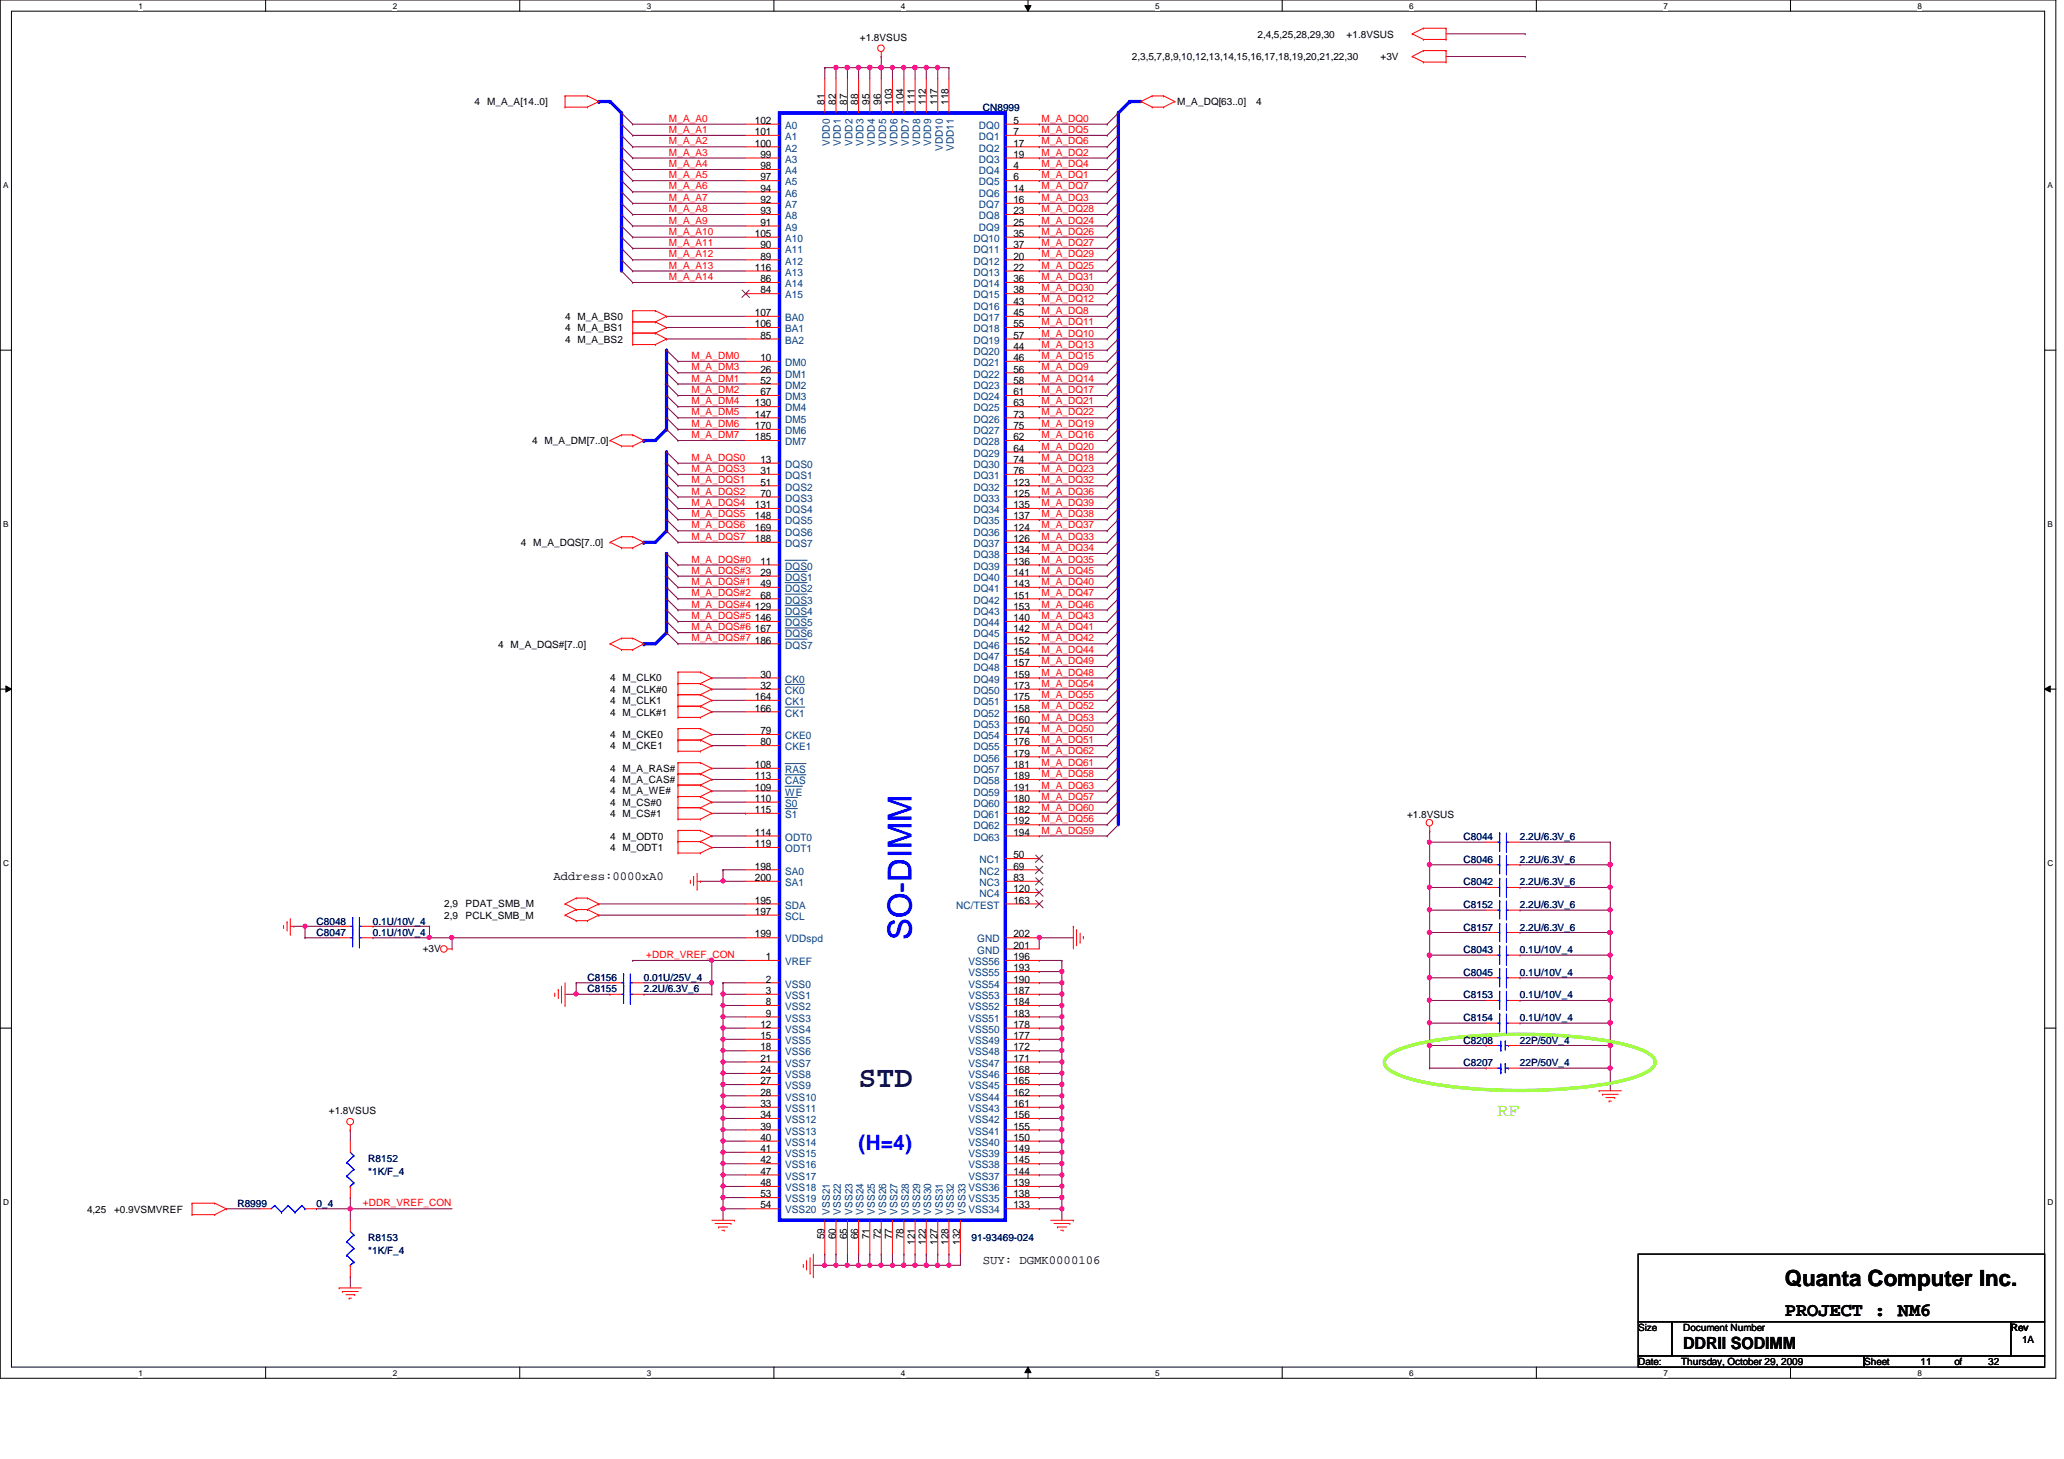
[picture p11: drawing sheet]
<svg xmlns="http://www.w3.org/2000/svg" width="297mm" height="210mm" viewBox="0 0 297 210" stroke-linecap="round" stroke-linejoin="round" font-family="sans-serif">
<defs><g id="words">
<text font-size="4.7" fill="#00f" x="131.2" y="135.2" transform="rotate(-90 131.2 135.2)">SO-DIMM</text>
<text font-size="4.4" fill="#000040" x="123.6" y="156.4">STD</text>
<text font-size="3.2" x="256.9" y="185">Quanta Computer Inc.</text>
<text font-size="3" fill="#00f" x="123.6" y="165.4">(H=4)</text>
<g font-size="2.8">
<text x="256.9" y="189.3">PROJECT : NM6</text>
<text x="256.9" y="189.3">PROJECT :</text>
</g>
<text font-size="2.6" fill="#80ff00" x="215.5" y="160.6">RF</text>
<text font-size="2.4" x="242.2" y="194.1">DDRII SODIMM</text>
<g font-size="1.8">
<text x="79.7" y="126.5">Address:0000xA0</text>
<text x="141.4" y="181.8">SUY: DGMK0000106</text>
</g>
<g font-size="1.5">
<text x="108.6" y="17.8">102</text>
<text x="118.7" y="15.1" transform="rotate(-90 118.7 15.1)">81</text>
<text x="120.3" y="15.1" transform="rotate(-90 120.3 15.1)">82</text>
<text x="121.9" y="15.1" transform="rotate(-90 121.9 15.1)">87</text>
<text x="123.5" y="15.1" transform="rotate(-90 123.5 15.1)">88</text>
<text x="125.1" y="15.1" transform="rotate(-90 125.1 15.1)">95</text>
<text x="126.8" y="15.1" transform="rotate(-90 126.8 15.1)">96</text>
<text x="128.4" y="15.1" transform="rotate(-90 128.4 15.1)">103</text>
<text x="130" y="15.1" transform="rotate(-90 130 15.1)">104</text>
<text x="131.7" y="15.1" transform="rotate(-90 131.7 15.1)">111</text>
<text x="133.3" y="15.1" transform="rotate(-90 133.3 15.1)">112</text>
<text x="134.9" y="15.1" transform="rotate(-90 134.9 15.1)">117</text>
<text x="136.5" y="15.1" transform="rotate(-90 136.5 15.1)">118</text>
<text x="145.8" y="17.8">5</text>
<text x="108.6" y="19.4">101</text>
<text x="108.6" y="21.1">100</text>
<text x="109.4" y="22.7">99</text>
<text x="145.8" y="19.4">7</text>
<text x="145.8" y="21.1">17</text>
<text x="145.8" y="22.7">19</text>
<text x="109.4" y="24.3">98</text>
<text x="109.4" y="26">97</text>
<text x="109.4" y="27.6">94</text>
<text x="109.4" y="29.2">92</text>
<text x="145.8" y="24.3">4</text>
<text x="145.8" y="26">6</text>
<text x="145.8" y="27.6">14</text>
<text x="145.8" y="29.2">16</text>
<text x="108.6" y="34.1">105</text>
<text x="109.4" y="30.8">93</text>
<text x="109.4" y="32.5">91</text>
<text x="109.4" y="35.7">90</text>
<text x="145.8" y="34.1">35</text>
<text x="145.8" y="35.7">37</text>
<text x="145.8" y="30.8">23</text>
<text x="145.8" y="32.5">25</text>
<text x="108.6" y="38.9">116</text>
<text x="109.4" y="37.3">89</text>
<text x="109.4" y="40.6">86</text>
<text x="145.8" y="37.3">20</text>
<text x="145.8" y="38.9">22</text>
<text x="145.8" y="40.6">36</text>
<text x="108.6" y="45.5">107</text>
<text x="108.6" y="47.1">106</text>
<text x="109.4" y="42.2">84</text>
<text x="145.8" y="42.2">38</text>
<text x="145.8" y="43.8">43</text>
<text x="145.8" y="45.5">45</text>
<text x="145.8" y="47.1">55</text>
<text x="109.4" y="51.9">10</text>
<text x="109.4" y="53.6">26</text>
<text x="109.4" y="48.7">85</text>
<text x="145.8" y="48.7">57</text>
<text x="145.8" y="50.3">44</text>
<text x="145.8" y="51.9">46</text>
<text x="145.8" y="53.6">56</text>
<text x="108.6" y="58.5">130</text>
<text x="109.4" y="55.2">52</text>
<text x="109.4" y="56.9">67</text>
<text x="145.8" y="55.2">58</text>
<text x="145.8" y="56.9">61</text>
<text x="145.8" y="58.5">63</text>
<text x="108.6" y="60.1">147</text>
<text x="108.6" y="61.7">170</text>
<text x="108.6" y="63.3">185</text>
<text x="145.8" y="60.1">73</text>
<text x="145.8" y="61.7">75</text>
<text x="145.8" y="63.3">62</text>
<text x="145.8" y="65">64</text>
<text x="109.4" y="66.6">13</text>
<text x="109.4" y="68.2">31</text>
<text x="109.4" y="69.8">51</text>
<text x="109.4" y="71.5">70</text>
<text x="145.8" y="66.6">74</text>
<text x="145.8" y="68.2">76</text>
<text x="145.8" y="69.8">123</text>
<text x="145.8" y="71.5">125</text>
<text x="108.6" y="73.1">131</text>
<text x="108.6" y="74.7">148</text>
<text x="108.6" y="76.3">169</text>
<text x="108.6" y="78">188</text>
<text x="145.8" y="73.1">135</text>
<text x="145.8" y="74.7">137</text>
<text x="145.8" y="76.3">124</text>
<text x="145.8" y="78">126</text>
<text x="109.4" y="81.2">11</text>
<text x="109.4" y="82.8">29</text>
<text x="145.8" y="79.6">134</text>
<text x="145.8" y="81.2">136</text>
<text x="145.8" y="82.8">141</text>
<text x="108.6" y="87.7">129</text>
<text x="108.6" y="89.4">146</text>
<text x="109.4" y="84.5">49</text>
<text x="109.4" y="86.1">68</text>
<text x="145.8" y="84.5">143</text>
<text x="145.8" y="86.1">151</text>
<text x="145.8" y="87.7">153</text>
<text x="145.8" y="89.4">140</text>
<text x="108.6" y="91">167</text>
<text x="108.6" y="92.6">186</text>
<text x="145.8" y="91">142</text>
<text x="145.8" y="92.6">152</text>
<text x="145.8" y="94.2">154</text>
<text x="145.8" y="95.8">157</text>
<text x="108.6" y="100.7">164</text>
<text x="109.4" y="99.1">32</text>
<text x="109.4" y="97.5">30</text>
<text x="145.8" y="97.5">159</text>
<text x="145.8" y="99.1">173</text>
<text x="145.8" y="100.7">175</text>
<text x="108.6" y="102.4">166</text>
<text x="109.4" y="105.6">79</text>
<text x="109.4" y="107.2">80</text>
<text x="145.8" y="102.4">158</text>
<text x="145.8" y="104">160</text>
<text x="145.8" y="105.6">174</text>
<text x="145.8" y="107.2">176</text>
<text x="108.6" y="110.5">108</text>
<text x="108.6" y="112.1">113</text>
<text x="108.6" y="113.7">109</text>
<text x="145.8" y="108.8">179</text>
<text x="145.8" y="110.5">181</text>
<text x="145.8" y="112.1">189</text>
<text x="145.8" y="113.7">191</text>
<text x="108.6" y="115.4">110</text>
<text x="108.6" y="117">115</text>
<text x="145.8" y="115.4">180</text>
<text x="145.8" y="117">182</text>
<text x="145.8" y="118.6">192</text>
<text x="108.6" y="125.1">198</text>
<text x="108.6" y="120.2">114</text>
<text x="108.6" y="121.9">119</text>
<text x="145.8" y="120.2">194</text>
<text x="145.8" y="123.5">50</text>
<text x="145.8" y="125.1">69</text>
<text x="108.6" y="126.7">200</text>
<text x="108.6" y="130">195</text>
<text x="108.6" y="131.6">197</text>
<text x="145.8" y="130">163</text>
<text x="145.8" y="126.7">83</text>
<text x="145.8" y="128.4">120</text>
<text x="108.6" y="134.9">199</text>
<text x="145.8" y="136.5">201</text>
<text x="145.8" y="134.9">202</text>
<text x="110.2" y="138.1">1</text>
<text x="110.2" y="141.4">2</text>
<text x="110.2" y="143">3</text>
<text x="145.8" y="138.1">196</text>
<text x="145.8" y="139.7">193</text>
<text x="145.8" y="141.4">190</text>
<text x="145.8" y="143">187</text>
<text x="109.4" y="147.9">12</text>
<text x="109.4" y="149.5">15</text>
<text x="110.2" y="144.6">8</text>
<text x="110.2" y="146.3">9</text>
<text x="145.8" y="144.6">184</text>
<text x="145.8" y="146.3">183</text>
<text x="145.8" y="149.5">177</text>
<text x="145.8" y="147.9">178</text>
<text x="109.4" y="151.1">18</text>
<text x="109.4" y="152.7">21</text>
<text x="109.4" y="154.4">24</text>
<text x="109.4" y="156">27</text>
<text x="145.8" y="151.1">172</text>
<text x="145.8" y="152.7">171</text>
<text x="145.8" y="154.4">168</text>
<text x="145.8" y="156">165</text>
<text x="109.4" y="157.6">28</text>
<text x="109.4" y="159.3">33</text>
<text x="109.4" y="160.9">34</text>
<text x="145.8" y="157.6">162</text>
<text x="145.8" y="159.3">161</text>
<text x="145.8" y="160.9">156</text>
<text x="109.4" y="162.5">39</text>
<text x="109.4" y="164.1">40</text>
<text x="109.4" y="165.7">41</text>
<text x="109.4" y="167.4">42</text>
<text x="145.8" y="167.4">145</text>
<text x="145.8" y="162.5">155</text>
<text x="145.8" y="164.1">150</text>
<text x="145.8" y="165.7">149</text>
<text x="109.4" y="170.6">48</text>
<text x="109.4" y="172.3">53</text>
<text x="109.4" y="173.9">54</text>
<text x="109.4" y="169">47</text>
<text x="145.8" y="173.9">133</text>
<text x="145.8" y="172.3">138</text>
<text x="145.8" y="170.6">139</text>
<text x="145.8" y="169">144</text>
<text x="118.7" y="178.3" transform="rotate(-90 118.7 178.3)">59</text>
<text x="120.3" y="178.3" transform="rotate(-90 120.3 178.3)">60</text>
<text x="121.9" y="178.3" transform="rotate(-90 121.9 178.3)">65</text>
<text x="123.5" y="178.3" transform="rotate(-90 123.5 178.3)">66</text>
<text x="125.1" y="178.3" transform="rotate(-90 125.1 178.3)">71</text>
<text x="126.8" y="178.3" transform="rotate(-90 126.8 178.3)">72</text>
<text x="128.4" y="178.3" transform="rotate(-90 128.4 178.3)">77</text>
<text x="130" y="178.3" transform="rotate(-90 130 178.3)">78</text>
<text x="131.7" y="179.1" transform="rotate(-90 131.7 179.1)">121</text>
<text x="133.3" y="179.1" transform="rotate(-90 133.3 179.1)">122</text>
<text x="134.9" y="179.1" transform="rotate(-90 134.9 179.1)">127</text>
<text x="136.5" y="179.1" transform="rotate(-90 136.5 179.1)">128</text>
<text x="138.2" y="179.1" transform="rotate(-90 138.2 179.1)">132</text>
</g>
<g font-size="1.5" fill="#004080">
<text x="113" y="18.5">A0</text>
<text x="113" y="20.2">A1</text>
<text x="113" y="21.8">A2</text>
<text x="113" y="23.4">A3</text>
<text x="119.4" y="21" transform="rotate(-90 119.4 21)">VDD0</text>
<text x="121" y="21" transform="rotate(-90 121 21)">VDD1</text>
<text x="122.7" y="21" transform="rotate(-90 122.7 21)">VDD2</text>
<text x="124.3" y="21" transform="rotate(-90 124.3 21)">VDD3</text>
<text x="125.9" y="21" transform="rotate(-90 125.9 21)">VDD4</text>
<text x="127.5" y="21" transform="rotate(-90 127.5 21)">VDD5</text>
<text x="129.2" y="21" transform="rotate(-90 129.2 21)">VDD6</text>
<text x="130.8" y="21" transform="rotate(-90 130.8 21)">VDD7</text>
<text x="132.4" y="21" transform="rotate(-90 132.4 21)">VDD8</text>
<text x="134" y="21" transform="rotate(-90 134 21)">VDD9</text>
<text x="135.7" y="21.8" transform="rotate(-90 135.7 21.8)">VDD10</text>
<text x="137.3" y="21.8" transform="rotate(-90 137.3 21.8)">VDD11</text>
<text x="140.9" y="18.5">DQ0</text>
<text x="140.9" y="20.2">DQ1</text>
<text x="140.9" y="21.8">DQ2</text>
<text x="140.9" y="23.4">DQ3</text>
<text x="113" y="25.1">A4</text>
<text x="113" y="26.7">A5</text>
<text x="113" y="28.3">A6</text>
<text x="113" y="29.9">A7</text>
<text x="140.9" y="25.1">DQ4</text>
<text x="140.9" y="26.7">DQ5</text>
<text x="140.9" y="28.3">DQ6</text>
<text x="140.9" y="29.9">DQ7</text>
<text x="113" y="31.5">A8</text>
<text x="113" y="33.2">A9</text>
<text x="113" y="34.8">A10</text>
<text x="140.1" y="34.8">DQ10</text>
<text x="140.9" y="31.5">DQ8</text>
<text x="140.9" y="33.2">DQ9</text>
<text x="113" y="36.4">A11</text>
<text x="113" y="38.1">A12</text>
<text x="113" y="39.7">A13</text>
<text x="113" y="41.3">A14</text>
<text x="140.1" y="36.4">DQ11</text>
<text x="140.1" y="38.1">DQ12</text>
<text x="140.1" y="39.7">DQ13</text>
<text x="140.1" y="41.3">DQ14</text>
<text x="113" y="46.2">BA0</text>
<text x="113" y="47.8">BA1</text>
<text x="113" y="42.9">A15</text>
<text x="140.1" y="42.9">DQ15</text>
<text x="140.1" y="44.5">DQ16</text>
<text x="140.1" y="46.2">DQ17</text>
<text x="140.1" y="47.8">DQ18</text>
<text x="113" y="52.7">DM0</text>
<text x="113" y="49.4">BA2</text>
<text x="140.1" y="49.4">DQ19</text>
<text x="140.1" y="51.1">DQ20</text>
<text x="140.1" y="52.7">DQ21</text>
<text x="113" y="54.3">DM1</text>
<text x="113" y="55.9">DM2</text>
<text x="113" y="57.6">DM3</text>
<text x="113" y="59.2">DM4</text>
<text x="140.1" y="54.3">DQ22</text>
<text x="140.1" y="55.9">DQ23</text>
<text x="140.1" y="57.6">DQ24</text>
<text x="140.1" y="59.2">DQ25</text>
<text x="113" y="60.8">DM5</text>
<text x="113" y="62.4">DM6</text>
<text x="113" y="64.1">DM7</text>
<text x="140.1" y="60.8">DQ26</text>
<text x="140.1" y="62.4">DQ27</text>
<text x="140.1" y="64.1">DQ28</text>
<text x="140.1" y="65.7">DQ29</text>
<text x="113" y="67.3">DQS0</text>
<text x="113" y="68.9">DQS1</text>
<text x="113" y="70.6">DQS2</text>
<text x="140.1" y="67.3">DQ30</text>
<text x="140.1" y="68.9">DQ31</text>
<text x="140.1" y="70.6">DQ32</text>
<text x="113" y="72.2">DQS3</text>
<text x="113" y="73.8">DQS4</text>
<text x="113" y="75.4">DQS5</text>
<text x="113" y="77">DQS6</text>
<text x="140.1" y="72.2">DQ33</text>
<text x="140.1" y="73.8">DQ34</text>
<text x="140.1" y="75.4">DQ35</text>
<text x="140.1" y="77">DQ36</text>
<text x="113" y="78.7">DQS7</text>
<text x="113" y="82">DQS0</text>
<text x="113" y="83.6">DQS1</text>
<text x="140.1" y="78.7">DQ37</text>
<text x="140.1" y="80.3">DQ38</text>
<text x="140.1" y="82">DQ39</text>
<text x="140.1" y="83.6">DQ40</text>
<text x="113" y="85.2">DQS2</text>
<text x="113" y="86.8">DQS3</text>
<text x="113" y="88.4">DQS4</text>
<text x="140.1" y="85.2">DQ41</text>
<text x="140.1" y="86.8">DQ42</text>
<text x="140.1" y="88.4">DQ43</text>
<text x="113" y="90.1">DQS5</text>
<text x="113" y="91.7">DQS6</text>
<text x="113" y="93.3">DQS7</text>
<text x="140.1" y="90.1">DQ44</text>
<text x="140.1" y="91.7">DQ45</text>
<text x="140.1" y="93.3">DQ46</text>
<text x="140.1" y="95">DQ47</text>
<text x="113" y="98.2">CK0</text>
<text x="113" y="99.8">CK0</text>
<text x="113" y="101.4">CK1</text>
<text x="140.1" y="96.6">DQ48</text>
<text x="140.1" y="98.2">DQ49</text>
<text x="140.1" y="99.8">DQ50</text>
<text x="140.1" y="101.4">DQ51</text>
<text x="113" y="103.1">CK1</text>
<text x="113" y="106.3">CKE0</text>
<text x="113" y="107.9">CKE1</text>
<text x="140.1" y="103.1">DQ52</text>
<text x="140.1" y="104.7">DQ53</text>
<text x="140.1" y="106.3">DQ54</text>
<text x="140.1" y="107.9">DQ55</text>
<text x="113" y="111.2">RAS</text>
<text x="113" y="112.8">CAS</text>
<text x="140.1" y="109.6">DQ56</text>
<text x="140.1" y="111.2">DQ57</text>
<text x="140.1" y="112.8">DQ58</text>
<text x="113" y="114.5">WE</text>
<text x="113" y="116.1">S0</text>
<text x="113" y="117.7">S1</text>
<text x="140.1" y="114.5">DQ59</text>
<text x="140.1" y="116.1">DQ60</text>
<text x="140.1" y="117.7">DQ61</text>
<text x="140.1" y="119.3">DQ62</text>
<text x="113" y="125.8">SA0</text>
<text x="113" y="120.9">ODT0</text>
<text x="113" y="122.6">ODT1</text>
<text x="140.1" y="120.9">DQ63</text>
<text x="141" y="124.2">NC1</text>
<text x="141" y="125.8">NC2</text>
<text x="113" y="127.5">SA1</text>
<text x="113" y="130.7">SDA</text>
<text x="137.6" y="130.7">NC/TEST</text>
<text x="141" y="127.5">NC3</text>
<text x="141" y="129.1">NC4</text>
<text x="113" y="132.3">SCL</text>
<text x="113" y="135.6">VDDspd</text>
<text x="140.6" y="137.2">GND</text>
<text x="140.6" y="135.6">GND</text>
<text x="113" y="138.9">VREF</text>
<text x="113" y="142.1">VSS0</text>
<text x="113" y="143.7">VSS1</text>
<text x="139.4" y="138.9">VSS56</text>
<text x="139.4" y="140.5">VSS55</text>
<text x="139.4" y="142.1">VSS54</text>
<text x="139.4" y="143.7">VSS53</text>
<text x="113" y="145.3">VSS2</text>
<text x="113" y="147">VSS3</text>
<text x="113" y="148.6">VSS4</text>
<text x="139.4" y="145.3">VSS52</text>
<text x="139.4" y="147">VSS51</text>
<text x="139.4" y="148.6">VSS50</text>
<text x="113" y="150.2">VSS5</text>
<text x="113" y="151.8">VSS6</text>
<text x="113" y="153.5">VSS7</text>
<text x="113" y="155.1">VSS8</text>
<text x="139.4" y="151.8">VSS48</text>
<text x="139.4" y="153.5">VSS47</text>
<text x="139.4" y="155.1">VSS46</text>
<text x="139.4" y="150.2">VSS49</text>
<text x="113" y="156.7">VSS9</text>
<text x="113" y="158.3">VSS10</text>
<text x="113" y="160">VSS11</text>
<text x="113" y="161.6">VSS12</text>
<text x="139.4" y="156.7">VSS45</text>
<text x="139.4" y="158.3">VSS44</text>
<text x="139.4" y="160">VSS43</text>
<text x="139.4" y="161.6">VSS42</text>
<text x="113" y="163.2">VSS13</text>
<text x="113" y="164.8">VSS14</text>
<text x="113" y="166.5">VSS15</text>
<text x="139.4" y="163.2">VSS41</text>
<text x="139.4" y="164.8">VSS40</text>
<text x="139.4" y="166.5">VSS39</text>
<text x="113" y="168.1">VSS16</text>
<text x="113" y="171.4">VSS18</text>
<text x="113" y="173">VSS19</text>
<text x="113" y="169.7">VSS17</text>
<text x="139.4" y="173">VSS35</text>
<text x="139.4" y="171.4">VSS36</text>
<text x="139.4" y="169.7">VSS37</text>
<text x="139.4" y="168.1">VSS38</text>
<text x="113" y="174.6">VSS20</text>
<text x="119.4" y="174.8" transform="rotate(-90 119.4 174.8)">VSS21</text>
<text x="121" y="174.8" transform="rotate(-90 121 174.8)">VSS22</text>
<text x="122.7" y="174.8" transform="rotate(-90 122.7 174.8)">VSS23</text>
<text x="124.3" y="174.8" transform="rotate(-90 124.3 174.8)">VSS24</text>
<text x="125.9" y="174.8" transform="rotate(-90 125.9 174.8)">VSS25</text>
<text x="127.5" y="174.8" transform="rotate(-90 127.5 174.8)">VSS26</text>
<text x="129.2" y="174.8" transform="rotate(-90 129.2 174.8)">VSS27</text>
<text x="130.8" y="174.8" transform="rotate(-90 130.8 174.8)">VSS28</text>
<text x="132.4" y="174.8" transform="rotate(-90 132.4 174.8)">VSS29</text>
<text x="134" y="174.8" transform="rotate(-90 134 174.8)">VSS30</text>
<text x="135.7" y="174.8" transform="rotate(-90 135.7 174.8)">VSS31</text>
<text x="137.3" y="174.8" transform="rotate(-90 137.3 174.8)">VSS32</text>
<text x="138.9" y="174.8" transform="rotate(-90 138.9 174.8)">VSS33</text>
<text x="139.4" y="174.6">VSS34</text>
</g>
<g font-size="1.4">
<text x="123.7" y="5.9">+1.8VSUS</text>
<text x="181" y="5.4">2,4,5,25,28,29,30</text>
<text x="193.8" y="5.4">+1.8VSUS</text>
<text x="162.9" y="8.6">2,3,5,7,8,9,10,12,13,14,15,16,17,18,19,20,21,22,30</text>
<text x="198.7" y="8.6">+3V</text>
<text x="68.3" y="15.2">4</text>
<text x="70.1" y="15.2">M_A_A[14..0]</text>
<text x="169.4" y="15.2">M_A_DQ[63..0]</text>
<text x="180.8" y="15.2">4</text>
<text x="81.3" y="46.1">4 M_A_BS0</text>
<text x="81.3" y="47.7">4 M_A_BS1</text>
<text x="81.3" y="49.3">4 M_A_BS2</text>
<text x="76.6" y="63.9">4 M_A_DM[7..0]</text>
<text x="75" y="78.6">4 M_A_DQS[7..0]</text>
<text x="71.7" y="93.2">4 M_A_DQS#[7..0]</text>
<text x="87.8" y="98">4 M_CLK0</text>
<text x="87.8" y="99.7">4 M_CLK#0</text>
<text x="87.8" y="101.3">4 M_CLK1</text>
<text x="87.8" y="103">4 M_CLK#1</text>
<text x="87.8" y="106.2">4 M_CKE0</text>
<text x="87.8" y="107.8">4 M_CKE1</text>
<text x="87.8" y="111.1">4 M_A_RAS#</text>
<text x="87.8" y="112.7">4 M_A_CAS#</text>
<text x="87.8" y="114.3">4 M_A_WE#</text>
<text x="87.8" y="116">4 M_CS#0</text>
<text x="87.8" y="117.6">4 M_CS#1</text>
<text x="202.5" y="117.6">+1.8VSUS</text>
<text x="87.8" y="120.8">4 M_ODT0</text>
<text x="87.8" y="122.4">4 M_ODT1</text>
<text x="63.9" y="130.6">2,9</text>
<text x="67" y="130.6">PDAT_SMB_M</text>
<text x="60.8" y="136.9">+3V</text>
<text x="63.9" y="132.2">2,9</text>
<text x="67" y="132.2">PCLK_SMB_M</text>
<text x="47.3" y="160.3">+1.8VSUS</text>
<text x="12.5" y="174.5">4,25</text>
<text x="16.4" y="174.5">+0.9VSMVREF</text>
<text x="235.8" y="191.5">Size</text>
<text x="242.2" y="191.5">Document Number</text>
<text x="289.4" y="191.5">Rev</text>
<text x="235.8" y="196.4">Date:</text>
<text x="241.9" y="196.4">Thursday, October 29, 2009</text>
<text x="268.3" y="196.4">Sheet</text>
<text x="276.4" y="196.4">11</text>
<text x="281.3" y="196.4">of</text>
<text x="286.1" y="196.4">32</text>
<text x="291" y="193.2">1A</text>
</g>
<g font-size="1.4" fill="#f00">
<text x="96.3" y="17.5">M_A_A0</text>
<text x="149.9" y="17.5">M_A_DQ0</text>
<text x="96.3" y="20.8">M_A_A2</text>
<text x="96.3" y="22.4">M_A_A3</text>
<text x="96.3" y="19.1">M_A_A1</text>
<text x="149.9" y="19.1">M_A_DQ5</text>
<text x="149.9" y="20.8">M_A_DQ6</text>
<text x="149.9" y="22.4">M_A_DQ2</text>
<text x="96.3" y="24">M_A_A4</text>
<text x="96.3" y="25.7">M_A_A5</text>
<text x="96.3" y="27.3">M_A_A6</text>
<text x="96.3" y="28.9">M_A_A7</text>
<text x="149.9" y="28.9">M_A_DQ3</text>
<text x="149.9" y="27.3">M_A_DQ7</text>
<text x="149.9" y="24">M_A_DQ4</text>
<text x="149.9" y="25.7">M_A_DQ1</text>
<text x="96.3" y="32.2">M_A_A9</text>
<text x="96.3" y="33.8">M_A_A10</text>
<text x="96.3" y="35.4">M_A_A11</text>
<text x="96.3" y="30.5">M_A_A8</text>
<text x="149.9" y="33.8">M_A_DQ26</text>
<text x="149.9" y="32.2">M_A_DQ24</text>
<text x="149.9" y="35.4">M_A_DQ27</text>
<text x="149.9" y="30.5">M_A_DQ28</text>
<text x="96.3" y="37">M_A_A12</text>
<text x="96.3" y="38.7">M_A_A13</text>
<text x="96.3" y="40.3">M_A_A14</text>
<text x="149.9" y="37">M_A_DQ29</text>
<text x="149.9" y="38.7">M_A_DQ25</text>
<text x="149.9" y="40.3">M_A_DQ31</text>
<text x="149.9" y="41.9">M_A_DQ30</text>
<text x="149.9" y="46.8">M_A_DQ11</text>
<text x="149.9" y="45.2">M_A_DQ8</text>
<text x="149.9" y="43.5">M_A_DQ12</text>
<text x="99.5" y="51.6">M_A_DM0</text>
<text x="99.5" y="53.3">M_A_DM3</text>
<text x="149.9" y="53.3">M_A_DQ9</text>
<text x="149.9" y="50">M_A_DQ13</text>
<text x="149.9" y="51.6">M_A_DQ15</text>
<text x="149.9" y="48.4">M_A_DQ10</text>
<text x="99.5" y="56.6">M_A_DM2</text>
<text x="99.5" y="54.9">M_A_DM1</text>
<text x="99.5" y="58.2">M_A_DM4</text>
<text x="99.5" y="59.8">M_A_DM5</text>
<text x="149.9" y="59.8">M_A_DQ22</text>
<text x="149.9" y="54.9">M_A_DQ14</text>
<text x="149.9" y="58.2">M_A_DQ21</text>
<text x="149.9" y="56.6">M_A_DQ17</text>
<text x="99.5" y="61.4">M_A_DM6</text>
<text x="99.5" y="63">M_A_DM7</text>
<text x="149.9" y="64.7">M_A_DQ20</text>
<text x="149.9" y="63">M_A_DQ16</text>
<text x="149.9" y="61.4">M_A_DQ19</text>
<text x="99.5" y="71.2">M_A_DQS2</text>
<text x="99.5" y="69.6">M_A_DQS1</text>
<text x="99.5" y="66.3">M_A_DQS0</text>
<text x="99.5" y="67.9">M_A_DQS3</text>
<text x="149.9" y="71.2">M_A_DQ36</text>
<text x="149.9" y="69.6">M_A_DQ32</text>
<text x="149.9" y="67.9">M_A_DQ23</text>
<text x="149.9" y="66.3">M_A_DQ18</text>
<text x="99.5" y="72.8">M_A_DQS4</text>
<text x="99.5" y="77.7">M_A_DQS7</text>
<text x="99.5" y="76">M_A_DQS6</text>
<text x="99.5" y="74.4">M_A_DQS5</text>
<text x="149.9" y="77.7">M_A_DQ33</text>
<text x="149.9" y="74.4">M_A_DQ38</text>
<text x="149.9" y="72.8">M_A_DQ39</text>
<text x="149.9" y="76">M_A_DQ37</text>
<text x="99.5" y="82.5">M_A_DQS#3</text>
<text x="99.5" y="80.9">M_A_DQS#0</text>
<text x="149.9" y="82.5">M_A_DQ45</text>
<text x="149.9" y="79.3">M_A_DQ34</text>
<text x="149.9" y="80.9">M_A_DQ35</text>
<text x="99.5" y="85.8">M_A_DQS#2</text>
<text x="99.5" y="84.2">M_A_DQS#1</text>
<text x="99.5" y="87.4">M_A_DQS#4</text>
<text x="99.5" y="89.1">M_A_DQS#5</text>
<text x="149.9" y="84.2">M_A_DQ40</text>
<text x="149.9" y="85.8">M_A_DQ47</text>
<text x="149.9" y="89.1">M_A_DQ43</text>
<text x="149.9" y="87.4">M_A_DQ46</text>
<text x="99.5" y="90.7">M_A_DQS#6</text>
<text x="99.5" y="92.3">M_A_DQS#7</text>
<text x="149.9" y="90.7">M_A_DQ41</text>
<text x="149.9" y="92.3">M_A_DQ42</text>
<text x="149.9" y="95.5">M_A_DQ49</text>
<text x="149.9" y="93.9">M_A_DQ44</text>
<text x="149.9" y="100.4">M_A_DQ55</text>
<text x="149.9" y="97.2">M_A_DQ48</text>
<text x="149.9" y="98.8">M_A_DQ54</text>
<text x="149.9" y="106.9">M_A_DQ51</text>
<text x="149.9" y="105.3">M_A_DQ50</text>
<text x="149.9" y="103.7">M_A_DQ53</text>
<text x="149.9" y="102.1">M_A_DQ52</text>
<text x="149.9" y="110.2">M_A_DQ61</text>
<text x="149.9" y="113.5">M_A_DQ63</text>
<text x="149.9" y="111.8">M_A_DQ58</text>
<text x="149.9" y="108.5">M_A_DQ62</text>
<text x="149.9" y="116.7">M_A_DQ60</text>
<text x="149.9" y="119.9">M_A_DQ59</text>
<text x="149.9" y="118.3">M_A_DQ56</text>
<text x="149.9" y="115.1">M_A_DQ57</text>
<text x="93" y="137.8">+DDR_VREF_CON</text>
<text x="52.2" y="173.6">+DDR_VREF_CON</text>
</g>
<g font-size="1.4" fill="#000080">
<text x="141.4" y="16">CN8999</text>
<text x="210.6" y="120.9">C8044</text>
<text x="210.6" y="124.2">C8046</text>
<text x="218.7" y="120.9">2.2U/6.3V_6</text>
<text x="218.7" y="124.2">2.2U/6.3V_6</text>
<text x="210.6" y="127.4">C8042</text>
<text x="210.6" y="130.6">C8152</text>
<text x="218.7" y="127.4">2.2U/6.3V_6</text>
<text x="218.7" y="130.6">2.2U/6.3V_6</text>
<text x="45.5" y="134.6">C8047</text>
<text x="45.5" y="133">C8048</text>
<text x="53.7" y="134.6">0.1U/10V_4</text>
<text x="53.7" y="133">0.1U/10V_4</text>
<text x="210.6" y="137.2">C8043</text>
<text x="210.6" y="133.9">C8157</text>
<text x="218.7" y="137.2">0.1U/10V_4</text>
<text x="218.7" y="133.9">2.2U/6.3V_6</text>
<text x="84.5" y="141.1">C8156</text>
<text x="84.5" y="142.7">C8155</text>
<text x="92.7" y="141.1">0.01U/25V_4</text>
<text x="92.7" y="142.7">2.2U/6.3V_6</text>
<text x="210.6" y="140.4">C8045</text>
<text x="210.6" y="143.6">C8153</text>
<text x="218.7" y="140.4">0.1U/10V_4</text>
<text x="218.7" y="143.6">0.1U/10V_4</text>
<text x="210.6" y="146.9">C8154</text>
<text x="218.7" y="146.9">0.1U/10V_4</text>
<text x="210.6" y="150.2">C8208</text>
<text x="210.6" y="153.4">C8207</text>
<text x="218.7" y="150.2">22P/50V_4</text>
<text x="218.7" y="153.4">22P/50V_4</text>
<text x="53" y="167.1">R8152</text>
<text x="34.2" y="173.7">R8999</text>
<text x="45.5" y="173.7">0_4</text>
<text x="53" y="169.1">*1K/F_4</text>
<text x="53" y="178.5">R8153</text>
<text x="139.8" y="178.5">91-93469-024</text>
<text x="53" y="180.5">*1K/F_4</text>
</g>
<g font-size="1.2">
<text x="19.9" y="1.2">1</text>
<text x="56.5" y="1.2">2</text>
<text x="93.1" y="1.2">3</text>
<text x="129.7" y="1.2">4</text>
<text x="166.2" y="1.2">5</text>
<text x="202.8" y="1.2">6</text>
<text x="239.4" y="1.2">7</text>
<text x="276" y="1.2">8</text>
<text x=".5" y="27.1">A</text>
<text x="294.7" y="27.1">A</text>
<text x=".5" y="75.8">B</text>
<text x="294.7" y="75.8">B</text>
<text x=".5" y="124.6">C</text>
<text x="294.7" y="124.6">C</text>
<text x=".5" y="173.4">D</text>
<text x="294.7" y="173.4">D</text>
<text x="19.9" y="197.9">1</text>
<text x="56.5" y="197.9">2</text>
<text x="93.1" y="197.9">3</text>
<text x="129.7" y="197.9">4</text>
<text x="166.2" y="197.9">5</text>
<text x="202.8" y="197.9">6</text>
<text x="239.4" y="197.9">7</text>
<text x="276" y="197.9">8</text>
</g>
</g></defs>
<path d="M0 0h295.9v198.3h-295.9zM1.6 1.6h292.7v195.1h-292.7z" fill="none" stroke="#000" stroke-width=".14"/>
<g fill="#fff">
<path d="M19.9 .2h.6v1.3h-.6z"/>
<path d="M19.9 196.8h.6v1.4h-.6z"/>
</g>
<path d="M38.2 0v1.6M38.2 196.7v1.6" fill="none" stroke="#000" stroke-width=".14"/>
<g fill="#fff">
<path d="M56.5 .2h.6v1.3h-.6z"/>
<path d="M56.5 196.8h.6v1.4h-.6z"/>
</g>
<path d="M74.8 0v1.6M74.8 196.7v1.6" fill="none" stroke="#000" stroke-width=".14"/>
<g fill="#fff">
<path d="M93.1 .2h.6v1.3h-.6z"/>
<path d="M93.1 196.8h.6v1.4h-.6z"/>
</g>
<path d="M111.4 0v1.6M111.4 196.7v1.6" fill="none" stroke="#000" stroke-width=".14"/>
<g fill="#fff">
<path d="M129.7 .2h.6v1.3h-.6z"/>
<path d="M129.7 196.8h.6v1.4h-.6z"/>
</g>
<path d="M147.5 .8h.9l-.4 .8zM148 0v1.6M148 196.7l.4 .8h-.9zM148 196.7v1.6" fill="none" stroke="#000" stroke-width=".14"/>
<path d="M147.5 .8h.9l-.4 .8zM148 196.7l.4 .8h-.9z" fill="#000"/>
<g fill="#fff">
<path d="M166.2 .2h.6v1.3h-.6z"/>
<path d="M166.2 196.8h.6v1.4h-.6z"/>
</g>
<path d="M184.5 0v1.6M184.5 196.7v1.6" fill="none" stroke="#000" stroke-width=".14"/>
<g fill="#fff">
<path d="M202.8 .2h.6v1.3h-.6z"/>
<path d="M202.8 196.8h.6v1.4h-.6z"/>
</g>
<path d="M221.1 0v1.6M221.1 196.7v1.6" fill="none" stroke="#000" stroke-width=".14"/>
<g fill="#fff">
<path d="M239.4 .2h.6v1.3h-.6z"/>
<path d="M239.4 196.8h.6v1.4h-.6z"/>
</g>
<path d="M257.7 0v1.6M257.7 196.7v1.6" fill="none" stroke="#000" stroke-width=".14"/>
<g fill="#fff">
<path d="M276 .2h.6v1.3h-.6z"/>
<path d="M276 196.8h.6v1.4h-.6z"/>
<path d="M.5 26h.7v1.3h-.7z"/>
<path d="M294.7 26h.7v1.3h-.7z"/>
<path d="M.5 74.8h.7v1.3h-.7z"/>
<path d="M294.7 74.8h.7v1.3h-.7z"/>
</g>
<path d="M0 50.4h1.6M294.3 50.4h1.6" fill="none" stroke="#000" stroke-width=".14"/>
<g fill="#fff">
<path d="M.5 123.5h.8v1.3h-.8z"/>
<path d="M294.7 123.5h.8v1.3h-.8z"/>
</g>
<path d="M0 99.1h1.6M.8 98.7l.8 .4-.8 .5zM294.3 99.1l.8-.4v.9zM294.3 99.1h1.6" fill="none" stroke="#000" stroke-width=".14"/>
<path d="M.8 98.7l.8 .4-.8 .5zM294.3 99.1l.8-.4v.9z" fill="#000"/>
<g fill="#fff">
<path d="M.5 172.3h.8v1.3h-.8z"/>
<path d="M294.7 172.3h.8v1.3h-.8z"/>
</g>
<path d="M0 147.9h1.6M294.3 147.9h1.6" fill="none" stroke="#000" stroke-width=".14"/>
<path d="M205.8 119.5h.1M205.8 119.5v1.7M205.8 121.2h.1M205.8 121.2h8.1M218.7 121.2h13M231.7 121.2h.1M231.7 124.4h.1M231.7 121.2v3.2" fill="none" stroke="#800040" stroke-width=".14"/>
<circle cx="205.7" cy="121.2" r=".3" fill="#f0f"/>
<circle cx="205.7" cy="121.2" r=".3" fill="none" stroke="#f0f" stroke-width=".14"/>
<path d="M205.8 124.4h.1M205.8 124.4v3.3M205.8 147.2h.1M205.8 147.2h8.1" fill="none" stroke="#800040" stroke-width=".14"/>
<circle cx="205.7" cy="124.4" r=".31" fill="#f0f"/>
<circle cx="205.7" cy="124.4" r=".31" fill="none" stroke="#f0f" stroke-width=".14"/>
<path d="M205.8 121.2h.1M205.8 124.4h.1M205.8 130.9h.1M205.8 121.2v3.2M205.8 124.4h8.1M205.8 130.9h8.1M218.7 134.2h.1M218.7 134.2h13" fill="none" stroke="#800040" stroke-width=".14"/>
<circle cx="231.7" cy="134.1" r=".31" fill="#f0f"/>
<circle cx="231.7" cy="134.1" r=".31" fill="none" stroke="#f0f" stroke-width=".14"/>
<path d="M205.8 134.2h.1M205.8 134.2h8.1" fill="none" stroke="#800040" stroke-width=".14"/>
<circle cx="205.7" cy="134.1" r=".3" fill="#f0f"/>
<circle cx="205.7" cy="134.1" r=".3" fill="none" stroke="#f0f" stroke-width=".14"/>
<path d="M218.7 130.9h.1M218.7 130.9h13" fill="none" stroke="#800040" stroke-width=".14"/>
<circle cx="231.7" cy="130.9" r=".31" fill="#f0f"/>
<circle cx="231.7" cy="130.9" r=".31" fill="none" stroke="#f0f" stroke-width=".14"/>
<path d="M205.8 127.7h.1M205.8 127.7v3.2" fill="none" stroke="#800040" stroke-width=".14"/>
<circle cx="205.7" cy="127.6" r=".3" fill="#f0f"/>
<circle cx="205.7" cy="127.6" r=".3" fill="none" stroke="#f0f" stroke-width=".14"/>
<path d="M205.8 127.7h.1M205.8 127.7h8.1M218.7 124.4h.1M218.7 124.4h13" fill="none" stroke="#800040" stroke-width=".14"/>
<circle cx="231.7" cy="124.4" r=".32" fill="#f0f"/>
<circle cx="231.7" cy="124.4" r=".32" fill="none" stroke="#f0f" stroke-width=".14"/>
<path d="M205.8 140.7h.1M205.8 143.9h.1M205.8 140.7h8.1M205.8 143.9v3.3M218.7 140.7h.1M218.7 143.9h.1M218.7 140.7h13M218.7 143.9h13" fill="none" stroke="#800040" stroke-width=".14"/>
<circle cx="205.7" cy="143.9" r=".3" fill="#f0f"/>
<circle cx="205.7" cy="143.9" r=".3" fill="none" stroke="#f0f" stroke-width=".14"/>
<path d="M205.8 134.2h.1M205.8 134.2v3.2" fill="none" stroke="#800040" stroke-width=".14"/>
<circle cx="205.7" cy="137.4" r=".3" fill="#f0f"/>
<circle cx="205.7" cy="137.4" r=".3" fill="none" stroke="#f0f" stroke-width=".14"/>
<circle cx="205.7" cy="134.1" r=".3" fill="#f0f"/>
<circle cx="205.7" cy="134.1" r=".3" fill="none" stroke="#f0f" stroke-width=".14"/>
<path d="M205.8 137.4h.1M205.8 137.4v3.3" fill="none" stroke="#800040" stroke-width=".14"/>
<circle cx="205.7" cy="137.4" r=".3" fill="#f0f"/>
<circle cx="205.7" cy="137.4" r=".3" fill="none" stroke="#f0f" stroke-width=".14"/>
<path d="M205.8 137.4h.1M205.8 137.4h8.1M218.7 137.4h.1M218.7 137.4h13M205.8 143.9h.1M205.8 143.9h8.1" fill="none" stroke="#800040" stroke-width=".14"/>
<circle cx="231.7" cy="137.4" r=".31" fill="#f0f"/>
<circle cx="231.7" cy="137.4" r=".31" fill="none" stroke="#f0f" stroke-width=".14"/>
<path d="M218.7 147.2h.1M218.7 147.2h13" fill="none" stroke="#800040" stroke-width=".14"/>
<circle cx="231.7" cy="147.1" r=".31" fill="#f0f"/>
<circle cx="231.7" cy="147.1" r=".31" fill="none" stroke="#f0f" stroke-width=".14"/>
<path d="M218.7 127.7h.1M231.7 124.4h.1M231.7 124.4v3.3h-13M231.7 153.7h.1M231.7 140.7h.1M231.7 140.7v3.2M231.7 153.7v3.2" fill="none" stroke="#800040" stroke-width=".14"/>
<circle cx="231.7" cy="140.6" r=".32" fill="#f0f"/>
<circle cx="231.7" cy="140.6" r=".32" fill="none" stroke="#f0f" stroke-width=".14"/>
<path d="M231.7 134.2h.1M231.7 134.2v3.2" fill="none" stroke="#800040" stroke-width=".14"/>
<circle cx="231.7" cy="134.1" r=".31" fill="#f0f"/>
<circle cx="231.7" cy="134.1" r=".31" fill="none" stroke="#f0f" stroke-width=".14"/>
<path d="M205.8 140.7h.1M205.8 140.7v3.2" fill="none" stroke="#800040" stroke-width=".14"/>
<circle cx="205.7" cy="140.6" r=".31" fill="#f0f"/>
<circle cx="205.7" cy="140.6" r=".31" fill="none" stroke="#f0f" stroke-width=".14"/>
<path d="M231.7 127.7h.1M231.7 127.7v3.2" fill="none" stroke="#800040" stroke-width=".14"/>
<circle cx="231.7" cy="127.6" r=".31" fill="#f0f"/>
<circle cx="231.7" cy="127.6" r=".31" fill="none" stroke="#f0f" stroke-width=".14"/>
<path d="M231.7 130.9h.1M231.7 137.4h.1M231.7 130.9v3.3M231.7 137.4v3.3M231.7 143.9h.1M231.7 143.9v3.3" fill="none" stroke="#800040" stroke-width=".14"/>
<circle cx="231.7" cy="143.9" r=".31" fill="#f0f"/>
<circle cx="231.7" cy="143.9" r=".31" fill="none" stroke="#f0f" stroke-width=".14"/>
<path d="M205.8 130.9h.1M205.8 130.9v3.3" fill="none" stroke="#800040" stroke-width=".14"/>
<circle cx="205.7" cy="130.9" r=".3" fill="#f0f"/>
<circle cx="205.7" cy="130.9" r=".3" fill="none" stroke="#f0f" stroke-width=".14"/>
<g fill="none" stroke="#800040" stroke-width=".14">
<path d="M149.6 17.9h.1M149.6 19.5h.1M149.6 17.9h9.7M149.6 19.5h9.7M91.1 32.5h.1M91.1 34.1h.1M91.1 32.5h16.2M91.1 34.1h16.2M149.6 37.4h.1M149.6 29.3h.1M149.6 27.6h.1M149.6 37.4h9.7"/>
<path d="M149.6 29.3h9.7M149.6 27.6h9.7M149.6 53.6h.1M149.6 55.2h.1M149.6 53.6h9.7M149.6 55.2h9.7M97.6 71.5h.1M97.6 69.9h.1M97.6 71.5h9.7M97.6 69.9h9.7M149.6 78h.1M149.6 65h.1"/>
<path d="M149.6 60.1h.1M149.6 78h9.7M149.6 65h9.7M149.6 60.1h9.7M97.6 86.1h.1M97.6 86.1h9.7M149.6 84.5h.1M149.6 91h.1M149.6 84.5h9.7M149.6 91h9.7M149.6 110.5h.1M149.6 117h.1"/>
<path d="M149.6 110.5h9.7M149.6 117h9.7M42.3 133.3h1.6M43.9 133.3h.1M43.9 134.9h.1M43.9 133.3v1.6M43.9 134.9h4.9M82.9 141.4h.1M82.9 143h.1M82.9 141.4h4.9M82.9 141.4v1.6M82.9 143h4.9"/>
<path d="M87.8 143h.1"/>
</g>
<path d="M160.9 117v1.7" fill="none" stroke="#00f" stroke-width=".47"/>
<circle cx="160.9" cy="117" r=".23" fill="#00f"/>
<path d="M149.6 50.4h.1M149.6 50.4h9.7M149.6 71.5h.1M149.6 69.9h.1M149.6 71.5h9.7M149.6 69.9h9.7M149.6 86.1h.1M149.6 86.1h9.7M149.6 120.3h.1M149.6 120.3h9.7" fill="none" stroke="#800040" stroke-width=".14"/>
<path d="M162.6 14.6l-1.7 1.7" fill="none" stroke="#00f" stroke-width=".47"/>
<circle cx="162.6" cy="14.6" r=".23" fill="#00f"/>
<path d="M162.6 14.6h1.6" fill="none" stroke="#00f" stroke-width=".47"/>
<circle cx="162.6" cy="14.6" r=".23" fill="#00f"/>
<path d="M91.1 35.7h.1M91.1 35.7h16.2M149.6 107.3h.1M149.6 107.3h9.7" fill="none" stroke="#800040" stroke-width=".14"/>
<path d="M160.9 17.9v1.6" fill="none" stroke="#00f" stroke-width=".47"/>
<circle cx="160.9" cy="17.9" r=".23" fill="#00f"/>
<path d="M160.9 42.2v1.7" fill="none" stroke="#00f" stroke-width=".47"/>
<circle cx="160.9" cy="42.2" r=".23" fill="#00f"/>
<path d="M160.9 113.8v1.6" fill="none" stroke="#00f" stroke-width=".47"/>
<circle cx="160.9" cy="113.8" r=".23" fill="#00f"/>
<path d="M149.6 105.7h.1M149.6 105.7h9.7" fill="none" stroke="#800040" stroke-width=".14"/>
<path d="M160.9 53.6v1.6" fill="none" stroke="#00f" stroke-width=".47"/>
<circle cx="160.9" cy="53.6" r=".23" fill="#00f"/>
<path d="M160.9 50.4v1.6" fill="none" stroke="#00f" stroke-width=".47"/>
<circle cx="160.9" cy="50.4" r=".23" fill="#00f"/>
<path d="M160.9 65v1.6" fill="none" stroke="#00f" stroke-width=".47"/>
<circle cx="160.9" cy="65" r=".23" fill="#00f"/>
<path d="M160.9 61.8v1.6" fill="none" stroke="#00f" stroke-width=".47"/>
<circle cx="160.9" cy="61.8" r=".23" fill="#00f"/>
<path d="M160.9 69.9v1.6" fill="none" stroke="#00f" stroke-width=".47"/>
<circle cx="160.9" cy="69.9" r=".23" fill="#00f"/>
<path d="M160.9 79.6v1.7" fill="none" stroke="#00f" stroke-width=".47"/>
<circle cx="160.9" cy="79.6" r=".23" fill="#00f"/>
<path d="M160.9 86.1v1.7" fill="none" stroke="#00f" stroke-width=".47"/>
<circle cx="160.9" cy="86.1" r=".23" fill="#00f"/>
<path d="M160.9 21.1v1.6" fill="none" stroke="#00f" stroke-width=".47"/>
<circle cx="160.9" cy="21.1" r=".23" fill="#00f"/>
<path d="M160.9 26v1.6" fill="none" stroke="#00f" stroke-width=".47"/>
<circle cx="160.9" cy="26" r=".23" fill="#00f"/>
<path d="M160.9 34.1v1.6" fill="none" stroke="#00f" stroke-width=".47"/>
<circle cx="160.9" cy="34.1" r=".23" fill="#00f"/>
<path d="M160.9 30.9v1.6" fill="none" stroke="#00f" stroke-width=".47"/>
<circle cx="160.9" cy="30.9" r=".23" fill="#00f"/>
<path d="M160.9 39v1.6" fill="none" stroke="#00f" stroke-width=".47"/>
<circle cx="160.9" cy="39" r=".23" fill="#00f"/>
<path d="M160.9 110.5v1.6" fill="none" stroke="#00f" stroke-width=".47"/>
<circle cx="160.9" cy="110.5" r=".23" fill="#00f"/>
<path d="M160.9 92.6v1.7" fill="none" stroke="#00f" stroke-width=".47"/>
<circle cx="160.9" cy="92.6" r=".23" fill="#00f"/>
<path d="M160.9 100.8v1.6" fill="none" stroke="#00f" stroke-width=".47"/>
<circle cx="160.9" cy="100.8" r=".23" fill="#00f"/>
<path d="M160.9 97.5v1.6" fill="none" stroke="#00f" stroke-width=".47"/>
<circle cx="160.9" cy="97.5" r=".23" fill="#00f"/>
<path d="M160.9 107.3v1.6" fill="none" stroke="#00f" stroke-width=".47"/>
<circle cx="160.9" cy="107.3" r=".23" fill="#00f"/>
<path d="M149.6 113.8h.1M149.6 113.8h9.7" fill="none" stroke="#800040" stroke-width=".14"/>
<path d="M160.9 74.8v1.6" fill="none" stroke="#00f" stroke-width=".47"/>
<circle cx="160.9" cy="74.8" r=".23" fill="#00f"/>
<g fill="none" stroke="#800040" stroke-width=".14">
<path d="M91.1 17.9h.1M91.1 17.9h16.2M91.1 37.4h.1M91.1 21.1h.1M91.1 39h.1M91.1 37.4h16.2M91.1 39h16.2M91.1 21.1h16.2M149.6 34.1h.1M149.6 24.4h.1M149.6 32.5h.1M149.6 39h.1"/>
<path d="M149.6 34.1h9.7M149.6 24.4h9.7M149.6 32.5h9.7M149.6 39h9.7M97.6 56.9h.1M97.6 56.9h9.7M149.6 63.4h.1M149.6 63.4h9.7M149.6 82.9h.1M149.6 82.9h9.7M149.6 118.7h.1M149.6 100.8h.1"/>
<path d="M149.6 118.7h9.7M149.6 100.8h9.7M61.8 133.3h.1M61.8 133.3v1.6M149.6 141.4h.1M149.6 141.4h3.2M104.1 160.9h.1M104.1 160.9v1.7"/>
</g>
<circle cx="104.1" cy="162.5" r=".3" fill="#f0f"/>
<circle cx="104.1" cy="162.5" r=".3" fill="none" stroke="#f0f" stroke-width=".14"/>
<path d="M126.8 8.1h.1M126.8 8.1v1.6M102.4 120.3h.1M102.4 120.3h4.9M104.1 141.4h.1M104.1 141.4h3.2M152.8 141.4h.1M152.8 141.4v1.6" fill="none" stroke="#800040" stroke-width=".14"/>
<circle cx="152.8" cy="141.4" r=".3" fill="#f0f"/>
<circle cx="152.8" cy="141.4" r=".3" fill="none" stroke="#f0f" stroke-width=".14"/>
<path d="M149.6 134.9h.1M149.6 134.9v1.6" fill="none" stroke="#800040" stroke-width=".14"/>
<circle cx="149.6" cy="134.9" r=".3" fill="#f0f"/>
<circle cx="149.6" cy="134.9" r=".3" fill="none" stroke="#f0f" stroke-width=".14"/>
<path d="M149.6 74.8h.1M149.6 74.8h9.7M102.4 138.2h.1M102.4 138.2h4.9" fill="none" stroke="#800040" stroke-width=".14"/>
<circle cx="102.4" cy="138.1" r=".3" fill="#f0f"/>
<circle cx="102.4" cy="138.1" r=".3" fill="none" stroke="#f0f" stroke-width=".14"/>
<path d="M100.8 126.8h.1M100.8 126.8h3.3M104.1 159.3h.1M104.1 159.3h3.2M152.8 170.7h.1M152.8 170.7v1.6" fill="none" stroke="#800040" stroke-width=".14"/>
<circle cx="104.1" cy="159.3" r=".3" fill="#f0f"/>
<circle cx="104.1" cy="159.3" r=".3" fill="none" stroke="#f0f" stroke-width=".14"/>
<path d="M104.1 157.6h.1M104.1 147.9h.1M104.1 146.3h.1M104.1 146.3v1.6M104.1 157.6v1.7M104.1 147.9h3.2M149.6 159.3h.1M149.6 147.9h.1M149.6 159.3h3.2M149.6 147.9h3.2" fill="none" stroke="#800040" stroke-width=".14"/>
<circle cx="104.1" cy="146.3" r=".3" fill="#f0f"/>
<circle cx="104.1" cy="146.3" r=".3" fill="none" stroke="#f0f" stroke-width=".14"/>
<path d="M152.8 147.9h.1M152.8 147.9v1.6" fill="none" stroke="#800040" stroke-width=".14"/>
<circle cx="152.8" cy="147.9" r=".31" fill="#f0f"/>
<circle cx="152.8" cy="147.9" r=".31" fill="none" stroke="#f0f" stroke-width=".14"/>
<g fill="none" stroke="#800040" stroke-width=".14">
<path d="M91.1 22.7h.1M91.1 22.7h16.2M149.6 26h.1M149.6 26h9.7M97.6 52h.1M97.6 52h9.7M149.6 52h.1M149.6 52h9.7M149.6 97.5h.1M149.6 97.5h9.7M43.9 133.3h.1M43.9 133.3h4.9"/>
<path d="M86.2 131.7h.1M86.2 131.7h21.1M149.6 138.2h.1M149.6 138.2h3.2"/>
</g>
<circle cx="43.9" cy="133.3" r=".3" fill="#f0f"/>
<circle cx="43.9" cy="133.3" r=".3" fill="none" stroke="#f0f" stroke-width=".14"/>
<path d="M53.7 133.3h.1M53.7 133.3h8.1M149.6 165.8h.1M149.6 165.8h3.2" fill="none" stroke="#800040" stroke-width=".14"/>
<circle cx="152.8" cy="165.8" r=".3" fill="#f0f"/>
<circle cx="152.8" cy="165.8" r=".3" fill="none" stroke="#f0f" stroke-width=".14"/>
<path d="M104.1 154.4h.1M104.1 154.4h3.2" fill="none" stroke="#800040" stroke-width=".14"/>
<circle cx="104.1" cy="154.4" r=".3" fill="#f0f"/>
<circle cx="104.1" cy="154.4" r=".3" fill="none" stroke="#f0f" stroke-width=".14"/>
<path d="M152.8 156h.1M152.8 156v1.6M152.8 167.4h.1M152.8 167.4v1.6" fill="none" stroke="#800040" stroke-width=".14"/>
<circle cx="152.8" cy="156" r=".31" fill="#f0f"/>
<circle cx="152.8" cy="156" r=".31" fill="none" stroke="#f0f" stroke-width=".14"/>
<path d="M104.1 152.8h.1M104.1 152.8v1.6M149.6 154.4h.1M149.6 154.4h3.2" fill="none" stroke="#800040" stroke-width=".14"/>
<circle cx="104.1" cy="152.8" r=".3" fill="#f0f"/>
<circle cx="104.1" cy="152.8" r=".3" fill="none" stroke="#f0f" stroke-width=".14"/>
<path d="M149.6 115.4h.1M149.6 115.4h9.7M102.4 121.9h.1M102.4 121.9h4.9M104.1 143h.1M104.1 143h3.2M123.6 182h.1M123.6 182h1.6" fill="none" stroke="#800040" stroke-width=".14"/>
<circle cx="125.2" cy="182" r=".3" fill="#f0f"/>
<circle cx="125.2" cy="182" r=".3" fill="none" stroke="#f0f" stroke-width=".14"/>
<circle cx="123.6" cy="182" r=".31" fill="#f0f"/>
<circle cx="123.6" cy="182" r=".31" fill="none" stroke="#f0f" stroke-width=".14"/>
<path d="M149.6 143h.1M149.6 143h3.2M130.1 182h.1M130.1 182h1.6" fill="none" stroke="#800040" stroke-width=".14"/>
<circle cx="130" cy="182" r=".3" fill="#f0f"/>
<circle cx="130" cy="182" r=".3" fill="none" stroke="#f0f" stroke-width=".14"/>
<path d="M131.7 182h.1M131.7 182h1.6" fill="none" stroke="#800040" stroke-width=".14"/>
<circle cx="133.3" cy="182" r=".3" fill="#f0f"/>
<circle cx="133.3" cy="182" r=".3" fill="none" stroke="#f0f" stroke-width=".14"/>
<circle cx="131.7" cy="182" r=".31" fill="#f0f"/>
<circle cx="131.7" cy="182" r=".31" fill="none" stroke="#f0f" stroke-width=".14"/>
<path d="M125.2 182h.1M125.2 182h1.6" fill="none" stroke="#800040" stroke-width=".14"/>
<circle cx="126.8" cy="182" r=".3" fill="#f0f"/>
<circle cx="126.8" cy="182" r=".3" fill="none" stroke="#f0f" stroke-width=".14"/>
<path d="M128.4 182h.1M128.4 182h1.7" fill="none" stroke="#800040" stroke-width=".14"/>
<circle cx="130" cy="182" r=".3" fill="#f0f"/>
<circle cx="130" cy="182" r=".3" fill="none" stroke="#f0f" stroke-width=".14"/>
<path d="M126.8 182h.1M126.8 182h1.6" fill="none" stroke="#800040" stroke-width=".14"/>
<circle cx="128.4" cy="182" r=".3" fill="#f0f"/>
<circle cx="128.4" cy="182" r=".3" fill="none" stroke="#f0f" stroke-width=".14"/>
<path d="M133.3 182h.1M133.3 182h1.7" fill="none" stroke="#800040" stroke-width=".14"/>
<circle cx="134.9" cy="182" r=".3" fill="#f0f"/>
<circle cx="134.9" cy="182" r=".3" fill="none" stroke="#f0f" stroke-width=".14"/>
<circle cx="133.3" cy="182" r=".3" fill="#f0f"/>
<circle cx="133.3" cy="182" r=".3" fill="none" stroke="#f0f" stroke-width=".14"/>
<path d="M136.6 182h.1M136.6 182h1.6" fill="none" stroke="#800040" stroke-width=".14"/>
<circle cx="136.6" cy="182" r=".3" fill="#f0f"/>
<circle cx="136.6" cy="182" r=".3" fill="none" stroke="#f0f" stroke-width=".14"/>
<path d="M152.8 143h.1M152.8 143v1.7" fill="none" stroke="#800040" stroke-width=".14"/>
<circle cx="152.8" cy="143" r=".3" fill="#f0f"/>
<circle cx="152.8" cy="143" r=".3" fill="none" stroke="#f0f" stroke-width=".14"/>
<path d="M120.3 182h.1M120.3 182h1.7" fill="none" stroke="#800040" stroke-width=".14"/>
<circle cx="120.3" cy="182" r=".3" fill="#f0f"/>
<circle cx="120.3" cy="182" r=".3" fill="none" stroke="#f0f" stroke-width=".14"/>
<path d="M149.6 68.2h.1M149.6 68.2h9.7M149.6 92.6h.1M149.6 92.6h9.7M104.1 141.4h.1M104.1 141.4v1.6M149.6 170.7h.1M149.6 170.7h3.2M118.7 180.4h.1M118.7 180.4v1.6" fill="none" stroke="#800040" stroke-width=".14"/>
<circle cx="152.8" cy="170.6" r=".3" fill="#f0f"/>
<circle cx="152.8" cy="170.6" r=".3" fill="none" stroke="#f0f" stroke-width=".14"/>
<path d="M149.6 47.1h.1M149.6 40.6h.1M149.6 47.1h9.7M149.6 40.6h9.7M104.1 160.9h.1M104.1 160.9h3.2" fill="none" stroke="#800040" stroke-width=".14"/>
<circle cx="104.1" cy="160.9" r=".3" fill="#f0f"/>
<circle cx="104.1" cy="160.9" r=".3" fill="none" stroke="#f0f" stroke-width=".14"/>
<path d="M149.6 134.9h.1M149.6 134.9h4.9M104.1 159.3h.1M104.1 149.5h.1M104.1 147.9h.1M104.1 147.9v1.6M104.1 159.3v1.6M104.1 149.5h3.2M149.6 149.5h.1M149.6 149.5h3.2M149.6 160.9h.1M149.6 160.9h3.2" fill="none" stroke="#800040" stroke-width=".14"/>
<circle cx="104" cy="147.9" r=".31" fill="#f0f"/>
<circle cx="104" cy="147.9" r=".31" fill="none" stroke="#f0f" stroke-width=".14"/>
<path d="M118.7 182h.1M118.7 182h1.6" fill="none" stroke="#800040" stroke-width=".14"/>
<circle cx="118.7" cy="182" r=".3" fill="#f0f"/>
<circle cx="118.7" cy="182" r=".3" fill="none" stroke="#f0f" stroke-width=".14"/>
<path d="M152.8 149.5h.1M152.8 149.5v1.7" fill="none" stroke="#800040" stroke-width=".14"/>
<circle cx="152.8" cy="149.5" r=".3" fill="#f0f"/>
<circle cx="152.8" cy="149.5" r=".3" fill="none" stroke="#f0f" stroke-width=".14"/>
<path d="M152.8 138.2h.1M152.8 138.2v1.6M104.1 156h.1M104.1 156h3.2" fill="none" stroke="#800040" stroke-width=".14"/>
<circle cx="104" cy="156" r=".31" fill="#f0f"/>
<circle cx="104" cy="156" r=".31" fill="none" stroke="#f0f" stroke-width=".14"/>
<path d="M149.6 167.4h.1M149.6 167.4h3.2" fill="none" stroke="#800040" stroke-width=".14"/>
<circle cx="152.8" cy="167.4" r=".3" fill="#f0f"/>
<circle cx="152.8" cy="167.4" r=".3" fill="none" stroke="#f0f" stroke-width=".14"/>
<path d="M104.1 154.4h.1M104.1 144.7h.1M104.1 154.4v1.6M104.1 144.7h3.2M149.6 156h.1M149.6 144.7h.1M149.6 156h3.2M149.6 144.7h3.2M152.8 144.7h.1M152.8 144.7v1.6" fill="none" stroke="#800040" stroke-width=".14"/>
<circle cx="152.8" cy="144.6" r=".3" fill="#f0f"/>
<circle cx="152.8" cy="144.6" r=".3" fill="none" stroke="#f0f" stroke-width=".14"/>
<path d="M104.1 143h.1M104.1 143v1.7" fill="none" stroke="#800040" stroke-width=".14"/>
<circle cx="104.1" cy="143" r=".3" fill="#f0f"/>
<circle cx="104.1" cy="143" r=".3" fill="none" stroke="#f0f" stroke-width=".14"/>
<path d="M91.1 24.4h.1M91.1 24.4h16.2M97.6 82.9h.1M97.6 82.9h9.7M149.6 172.3h.1M149.6 172.3h3.2M152.8 173.9h.1M152.8 173.9v1.7" fill="none" stroke="#800040" stroke-width=".14"/>
<circle cx="152.8" cy="173.9" r=".3" fill="#f0f"/>
<circle cx="152.8" cy="173.9" r=".3" fill="none" stroke="#f0f" stroke-width=".14"/>
<path d="M149.6 48.8h.1M149.6 48.8h9.7M149.6 162.6h.1M149.6 162.6h3.2M152.8 164.2h.1M152.8 164.2v1.6" fill="none" stroke="#800040" stroke-width=".14"/>
<circle cx="152.8" cy="164.1" r=".31" fill="#f0f"/>
<circle cx="152.8" cy="164.1" r=".31" fill="none" stroke="#f0f" stroke-width=".14"/>
<path d="M104.1 149.5h.1M104.1 149.5v1.7" fill="none" stroke="#800040" stroke-width=".14"/>
<circle cx="104.1" cy="149.5" r=".3" fill="#f0f"/>
<circle cx="104.1" cy="149.5" r=".3" fill="none" stroke="#f0f" stroke-width=".14"/>
<g fill="none" stroke="#800040" stroke-width=".14">
<path d="M118.7 9.7h.1M118.7 9.7v1.6M118.7 9.7h1.6M120.3 9.7h.1M120.3 9.7v1.6M123.6 9.7h.1M123.6 9.7v1.6M126.8 9.7h.1M126.8 9.7h1.6M126.8 9.7v1.6M136.6 9.7h.1M136.6 9.7v1.6"/>
<path d="M104.1 125.1h.1M104.1 125.1h3.2M104.1 151.2h.1M104.1 151.2h3.2M149.6 151.2h.1M149.6 151.2h3.2M152.8 152.8h.1M152.8 152.8v1.6"/>
</g>
<circle cx="126.8" cy="9.7" r=".31" fill="#f0f"/>
<circle cx="126.8" cy="9.7" r=".31" fill="none" stroke="#f0f" stroke-width=".14"/>
<path d="M122 9.7h.1M122 9.7v1.6M128.4 9.7h.1M128.4 9.7h1.7M149.6 139.8h.1M149.6 139.8h3.2" fill="none" stroke="#800040" stroke-width=".14"/>
<circle cx="128.4" cy="9.7" r=".31" fill="#f0f"/>
<circle cx="128.4" cy="9.7" r=".31" fill="none" stroke="#f0f" stroke-width=".14"/>
<path d="M130.1 9.7h.1M130.1 9.7h1.6" fill="none" stroke="#800040" stroke-width=".14"/>
<circle cx="130" cy="9.7" r=".31" fill="#f0f"/>
<circle cx="130" cy="9.7" r=".31" fill="none" stroke="#f0f" stroke-width=".14"/>
<path d="M133.3 9.7h.1M133.3 9.7v1.6M133.3 9.7h1.7" fill="none" stroke="#800040" stroke-width=".14"/>
<circle cx="133.3" cy="9.7" r=".31" fill="#f0f"/>
<circle cx="133.3" cy="9.7" r=".31" fill="none" stroke="#f0f" stroke-width=".14"/>
<path d="M128.4 9.7h.1M128.4 9.7v1.6M130.1 9.7h.1M130.1 9.7v1.6M131.7 9.7h.1M131.7 9.7v1.6M102.4 102.4h.1M102.4 102.4h4.9M104.1 165.8h.1M104.1 165.8v1.6" fill="none" stroke="#800040" stroke-width=".14"/>
<circle cx="104.1" cy="167.4" r=".3" fill="#f0f"/>
<circle cx="104.1" cy="167.4" r=".3" fill="none" stroke="#f0f" stroke-width=".14"/>
<path d="M135 9.7h.1M135 9.7v1.6M104.1 126.8h.1M104.1 126.8h3.2M104.1 169h.1M104.1 169h3.2M133.3 180.4h.1M133.3 180.4v1.6" fill="none" stroke="#800040" stroke-width=".14"/>
<circle cx="104.1" cy="126.7" r=".3" fill="#f0f"/>
<circle cx="104.1" cy="126.7" r=".3" fill="none" stroke="#f0f" stroke-width=".14"/>
<path d="M152.8 139.8h.1M152.8 139.8v1.6M122 180.4h.1M122 180.4v1.6" fill="none" stroke="#800040" stroke-width=".14"/>
<circle cx="152.8" cy="139.8" r=".31" fill="#f0f"/>
<circle cx="152.8" cy="139.8" r=".31" fill="none" stroke="#f0f" stroke-width=".14"/>
<path d="M104.1 125.1h.1M104.1 125.1v1.7M104.1 164.2h.1M104.1 167.4h.1M104.1 172.3h.1M104.1 162.6h.1M104.1 165.8h.1M104.1 164.2h3.2M104.1 167.4h3.2M104.1 172.3h3.2M104.1 162.6h3.2M104.1 165.8h3.2" fill="none" stroke="#800040" stroke-width=".14"/>
<circle cx="104.1" cy="165.8" r=".3" fill="#f0f"/>
<circle cx="104.1" cy="165.8" r=".3" fill="none" stroke="#f0f" stroke-width=".14"/>
<path d="M104.1 169h.1M104.1 169v1.7" fill="none" stroke="#800040" stroke-width=".14"/>
<circle cx="104.1" cy="170.6" r=".3" fill="#f0f"/>
<circle cx="104.1" cy="170.6" r=".3" fill="none" stroke="#f0f" stroke-width=".14"/>
<circle cx="104.1" cy="169" r=".3" fill="#f0f"/>
<circle cx="104.1" cy="169" r=".3" fill="none" stroke="#f0f" stroke-width=".14"/>
<path d="M104.1 173.9h.1M104.1 170.7h.1M104.1 172.3h.1M104.1 173.9h3.2M104.1 170.7v4.9M104.1 170.7h3.2M123.6 180.4h.1M123.6 180.4v1.6M125.2 180.4h.1M125.2 180.4v1.6M126.8 180.4h.1M126.8 180.4v1.6" fill="none" stroke="#800040" stroke-width=".14"/>
<circle cx="104.1" cy="173.9" r=".3" fill="#f0f"/>
<circle cx="104.1" cy="173.9" r=".3" fill="none" stroke="#f0f" stroke-width=".14"/>
<circle cx="104" cy="172.3" r=".31" fill="#f0f"/>
<circle cx="104" cy="172.3" r=".31" fill="none" stroke="#f0f" stroke-width=".14"/>
<g fill="none" stroke="#800040" stroke-width=".14">
<path d="M149.6 35.7h.1M149.6 35.7h9.7M149.6 61.8h.1M149.6 66.6h.1M149.6 61.8h9.7M149.6 66.6h9.7M102.4 97.5h.1M102.4 97.5h4.9M104.1 157.6h.1M104.1 157.6h3.2M149.6 169h.1M149.6 169h3.2"/>
<path d="M120.3 180.4h.1M120.3 180.4v1.6M128.4 180.4h.1M128.4 180.4v1.6M130.1 180.4h.1M130.1 180.4v1.6M131.7 180.4h.1M131.7 180.4v1.6M135 180.4h.1M135 180.4v1.6M136.6 180.4h.1M136.6 180.4v1.6"/>
<path d="M138.2 180.4h.1M138.2 180.4v1.6"/>
</g>
<circle cx="104.1" cy="157.6" r=".3" fill="#f0f"/>
<circle cx="104.1" cy="157.6" r=".3" fill="none" stroke="#f0f" stroke-width=".14"/>
<path d="M104.1 156h.1M104.1 146.3h.1M104.1 156v1.6M104.1 146.3h3.2M149.6 157.6h.1M149.6 146.3h.1M149.6 157.6h3.2M149.6 146.3h3.2M152.8 160.9h.1M152.8 160.9v1.7" fill="none" stroke="#800040" stroke-width=".14"/>
<circle cx="152.8" cy="160.9" r=".3" fill="#f0f"/>
<circle cx="152.8" cy="160.9" r=".3" fill="none" stroke="#f0f" stroke-width=".14"/>
<path d="M149.6 99.1h.1M149.6 99.1h9.7M102.4 105.7h.1M102.4 105.7h4.9M152.8 146.3h.1M152.8 146.3v1.6" fill="none" stroke="#800040" stroke-width=".14"/>
<circle cx="152.8" cy="146.3" r=".3" fill="#f0f"/>
<circle cx="152.8" cy="146.3" r=".3" fill="none" stroke="#f0f" stroke-width=".14"/>
<path d="M65.1 134.9h.1M65.1 134.9h42.2" fill="none" stroke="#800040" stroke-width=".14"/>
<circle cx="65" cy="134.9" r=".3" fill="#f0f"/>
<circle cx="65" cy="134.9" r=".3" fill="none" stroke="#f0f" stroke-width=".14"/>
<path d="M104.1 144.7h.1M104.1 144.7v1.6" fill="none" stroke="#800040" stroke-width=".14"/>
<circle cx="104.1" cy="144.6" r=".3" fill="#f0f"/>
<circle cx="104.1" cy="144.6" r=".3" fill="none" stroke="#f0f" stroke-width=".14"/>
<path d="M97.6 53.6h.1M97.6 53.6h9.7M102.4 99.1h.1M102.4 99.1h4.9M102.4 115.4h.1M102.4 115.4h4.9M102.4 117h4.9M107.3 117h.1M86.2 130h.1M86.2 130h21.1M152.8 154.4h.1M152.8 154.4v1.6" fill="none" stroke="#800040" stroke-width=".14"/>
<circle cx="152.8" cy="154.4" r=".3" fill="#f0f"/>
<circle cx="152.8" cy="154.4" r=".3" fill="none" stroke="#f0f" stroke-width=".14"/>
<path d="M152.8 157.6h.1M152.8 157.6v1.7" fill="none" stroke="#800040" stroke-width=".14"/>
<circle cx="152.8" cy="157.6" r=".3" fill="#f0f"/>
<circle cx="152.8" cy="157.6" r=".3" fill="none" stroke="#f0f" stroke-width=".14"/>
<path d="M120.3 9.7h.1M120.3 9.7h1.7" fill="none" stroke="#800040" stroke-width=".14"/>
<circle cx="120.3" cy="9.7" r=".31" fill="#f0f"/>
<circle cx="120.3" cy="9.7" r=".31" fill="none" stroke="#f0f" stroke-width=".14"/>
<path d="M152.8 159.3h.1M152.8 159.3v1.6" fill="none" stroke="#800040" stroke-width=".14"/>
<circle cx="152.8" cy="159.3" r=".3" fill="#f0f"/>
<circle cx="152.8" cy="159.3" r=".3" fill="none" stroke="#f0f" stroke-width=".14"/>
<path d="M152.8 169h.1M152.8 169v1.7" fill="none" stroke="#800040" stroke-width=".14"/>
<circle cx="152.8" cy="169" r=".3" fill="#f0f"/>
<circle cx="152.8" cy="169" r=".3" fill="none" stroke="#f0f" stroke-width=".14"/>
<path d="M152.8 151.2h.1M152.8 151.2v1.6" fill="none" stroke="#800040" stroke-width=".14"/>
<circle cx="152.8" cy="151.1" r=".3" fill="#f0f"/>
<circle cx="152.8" cy="151.1" r=".3" fill="none" stroke="#f0f" stroke-width=".14"/>
<path d="M152.8 172.3h.1M152.8 172.3v1.6" fill="none" stroke="#800040" stroke-width=".14"/>
<circle cx="152.8" cy="172.3" r=".31" fill="#f0f"/>
<circle cx="152.8" cy="172.3" r=".31" fill="none" stroke="#f0f" stroke-width=".14"/>
<path d="M152.8 162.6h.1M152.8 162.6v1.6M135 182h.1M135 182h1.6" fill="none" stroke="#800040" stroke-width=".14"/>
<circle cx="152.8" cy="162.5" r=".3" fill="#f0f"/>
<circle cx="152.8" cy="162.5" r=".3" fill="none" stroke="#f0f" stroke-width=".14"/>
<path d="M122 182h.1M122 182h1.6" fill="none" stroke="#800040" stroke-width=".14"/>
<circle cx="121.9" cy="182" r=".3" fill="#f0f"/>
<circle cx="121.9" cy="182" r=".3" fill="none" stroke="#f0f" stroke-width=".14"/>
<path d="M131.7 9.7h.1M131.7 9.7h1.6M152.8 165.8h.1M152.8 165.8v1.6" fill="none" stroke="#800040" stroke-width=".14"/>
<circle cx="131.7" cy="9.7" r=".32" fill="#f0f"/>
<circle cx="131.7" cy="9.7" r=".32" fill="none" stroke="#f0f" stroke-width=".14"/>
<path d="M104.1 162.6h.1M104.1 164.2h.1M104.1 162.6v3.2" fill="none" stroke="#800040" stroke-width=".14"/>
<circle cx="104" cy="164.1" r=".31" fill="#f0f"/>
<circle cx="104" cy="164.1" r=".31" fill="none" stroke="#f0f" stroke-width=".14"/>
<path d="M135 9.7h.1M135 9.7h1.6M97.6 66.6h.1M97.6 66.6h9.7M102.4 113.8h.1M102.4 113.8h4.9M149.6 173.9h.1M149.6 173.9h3.2" fill="none" stroke="#800040" stroke-width=".14"/>
<circle cx="134.9" cy="9.7" r=".31" fill="#f0f"/>
<circle cx="134.9" cy="9.7" r=".31" fill="none" stroke="#f0f" stroke-width=".14"/>
<g fill="none" stroke="#800040" stroke-width=".14">
<path d="M149.6 21.1h.1M149.6 21.1h9.7M102.4 110.5h.1M102.4 100.8h.1M102.4 112.1h.1M102.4 110.5h4.9M102.4 100.8h4.9M102.4 112.1h4.9M104.1 152.8h.1M104.1 152.8h3.2M104.1 167.4h.1M104.1 167.4v1.6"/>
<path d="M149.6 164.2h.1M149.6 164.2h3.2"/>
</g>
<path d="M86.2 14.6h1.6" fill="none" stroke="#00f" stroke-width=".47"/>
<circle cx="86.2" cy="14.6" r=".23" fill="#00f"/>
<path d="M87.8 14.6l1.6 1.7" fill="none" stroke="#00f" stroke-width=".47"/>
<circle cx="87.8" cy="14.6" r=".23" fill="#00f"/>
<path d="M123.6 9.7h.1M123.6 9.7h1.6M149.6 79.6h.1M149.6 79.6h9.7" fill="none" stroke="#800040" stroke-width=".14"/>
<circle cx="125.2" cy="9.7" r=".31" fill="#f0f"/>
<circle cx="125.2" cy="9.7" r=".31" fill="none" stroke="#f0f" stroke-width=".14"/>
<path d="M104.1 151.2h.1M104.1 151.2v1.6" fill="none" stroke="#800040" stroke-width=".14"/>
<circle cx="104.1" cy="151.1" r=".3" fill="#f0f"/>
<circle cx="104.1" cy="151.1" r=".3" fill="none" stroke="#f0f" stroke-width=".14"/>
<path d="M122 9.7h.1M122 9.7h1.6" fill="none" stroke="#800040" stroke-width=".14"/>
<circle cx="123.5" cy="9.7" r=".32" fill="#f0f"/>
<circle cx="123.5" cy="9.7" r=".32" fill="none" stroke="#f0f" stroke-width=".14"/>
<circle cx="121.9" cy="9.7" r=".31" fill="#f0f"/>
<circle cx="121.9" cy="9.7" r=".31" fill="none" stroke="#f0f" stroke-width=".14"/>
<path d="M149.6 152.8h.1M149.6 152.8h3.2" fill="none" stroke="#800040" stroke-width=".14"/>
<circle cx="152.8" cy="152.8" r=".3" fill="#f0f"/>
<circle cx="152.8" cy="152.8" r=".3" fill="none" stroke="#f0f" stroke-width=".14"/>
<path d="M125.2 9.7h.1M125.2 9.7h1.6" fill="none" stroke="#800040" stroke-width=".14"/>
<circle cx="126.8" cy="9.7" r=".31" fill="#f0f"/>
<circle cx="126.8" cy="9.7" r=".31" fill="none" stroke="#f0f" stroke-width=".14"/>
<path d="M125.2 9.7h.1M125.2 9.7v1.6" fill="none" stroke="#800040" stroke-width=".14"/>
<circle cx="125.2" cy="9.7" r=".31" fill="#f0f"/>
<circle cx="125.2" cy="9.7" r=".31" fill="none" stroke="#f0f" stroke-width=".14"/>
<g fill="none" stroke="#800040" stroke-width=".14">
<path d="M91.1 26h.1M91.1 26h16.2M149.6 73.2h.1M149.6 76.4h.1M149.6 73.2h9.7M149.6 76.4h9.7M149.6 95.9h.1M149.6 95.9h9.7M102.4 107.3h.1M102.4 107.3h4.9M91.1 138.2h.1M91.1 138.2h11.3v3.2"/>
<path d="M81.3 143h1.6M82.9 143h.1M92.7 143h.1M92.7 143h9.7M102.4 141.4h.1"/>
</g>
<circle cx="82.9" cy="143" r=".31" fill="#f0f"/>
<circle cx="82.9" cy="143" r=".31" fill="none" stroke="#f0f" stroke-width=".14"/>
<g fill="none" stroke="#800040" stroke-width=".14">
<path d="M91.1 19.5h.1M91.1 19.5h16.2M91.1 27.6h.1M91.1 27.6h16.2M149.6 22.7h.1M149.6 22.7h9.7M95.9 47.1h.1M95.9 45.5h.1M95.9 48.8h.1M95.9 47.1h11.4M95.9 45.5h11.4M95.9 48.8h11.4"/>
<path d="M149.6 42.2h.1M149.6 58.5h.1M149.6 42.2h9.7M149.6 58.5h9.7M149.6 81.3h.1M149.6 81.3h9.7M149.6 104h.1M149.6 104h9.7M61.8 134.9h.1M61.8 134.9h3.3"/>
</g>
<circle cx="61.8" cy="134.9" r=".3" fill="#f0f"/>
<circle cx="61.8" cy="134.9" r=".3" fill="none" stroke="#f0f" stroke-width=".14"/>
<g fill="none" stroke="#800040" stroke-width=".14">
<path d="M149.6 30.9h.1M149.6 30.9h9.7M97.6 55.2h.1M97.6 55.2h9.7M149.6 45.5h.1M149.6 45.5h9.7M97.6 84.5h.1M97.6 84.5h9.7M149.6 102.4h.1M149.6 112.1h.1M149.6 102.4h9.7M149.6 112.1h9.7"/>
<path d="M92.7 141.4h9.7M102.4 141.4h.1"/>
</g>
<circle cx="102.4" cy="141.4" r=".3" fill="#f0f"/>
<circle cx="102.4" cy="141.4" r=".3" fill="none" stroke="#f0f" stroke-width=".14"/>
<g fill="none" stroke="#800040" stroke-width=".14">
<path d="M91.1 29.3h.1M91.1 30.9h.1M91.1 29.3h16.2M91.1 30.9h16.2M91.1 40.6h.1M91.1 40.6h16.2M149.6 43.9h.1M149.6 56.9h.1M149.6 43.9h9.7M149.6 56.9h9.7M97.6 68.2h.1M97.6 68.2h9.7"/>
<path d="M97.6 81.3h.1M97.6 87.8h.1M97.6 89.4h.1M97.6 91h.1M97.6 92.6h.1M97.6 89.4h9.7M97.6 81.3h9.7M97.6 87.8h9.7M97.6 91h9.7M97.6 92.6h9.7M149.6 89.4h.1M149.6 94.3h.1"/>
<path d="M149.6 89.4h9.7M149.6 94.3h9.7M149.6 108.9h.1M149.6 108.9h9.7M102.4 143h.1M102.4 141.4v1.6"/>
</g>
<path d="M92.7 92.6h1.6" fill="none" stroke="#00f" stroke-width=".47"/>
<circle cx="92.7" cy="92.6" r=".23" fill="#00f"/>
<path d="M92.7 78h1.6" fill="none" stroke="#00f" stroke-width=".47"/>
<circle cx="92.7" cy="78" r=".23" fill="#00f"/>
<path d="M92.7 63.4h1.6" fill="none" stroke="#00f" stroke-width=".47"/>
<circle cx="92.7" cy="63.4" r=".23" fill="#00f"/>
<path d="M95.9 74.8v1.6" fill="none" stroke="#00f" stroke-width=".47"/>
<circle cx="95.9" cy="74.8" r=".23" fill="#00f"/>
<g fill="none" stroke="#800040" stroke-width=".14">
<path d="M97.6 58.5h.1M97.6 58.5h9.7M97.6 60.1h.1M97.6 61.8h.1M97.6 63.4h.1M97.6 73.2h.1M97.6 78h.1M97.6 76.4h.1M97.6 74.8h.1M97.6 60.1h9.7M97.6 61.8h9.7M97.6 63.4h9.7"/>
<path d="M97.6 73.2h9.7M97.6 78h9.7M97.6 76.4h9.7M97.6 74.8h9.7"/>
</g>
<path d="M95.9 89.4v1.6" fill="none" stroke="#00f" stroke-width=".47"/>
<circle cx="95.9" cy="89.4" r=".23" fill="#00f"/>
<path d="M95.9 91l-1.6 1.6" fill="none" stroke="#00f" stroke-width=".47"/>
<circle cx="95.9" cy="91" r=".23" fill="#00f"/>
<path d="M95.9 76.4l-1.6 1.6" fill="none" stroke="#00f" stroke-width=".47"/>
<circle cx="95.9" cy="76.4" r=".23" fill="#00f"/>
<path d="M95.9 61.8l-1.6 1.6" fill="none" stroke="#00f" stroke-width=".47"/>
<circle cx="95.9" cy="61.8" r=".23" fill="#00f"/>
<path d="M95.9 81.3v1.6" fill="none" stroke="#00f" stroke-width=".47"/>
<circle cx="95.9" cy="81.3" r=".23" fill="#00f"/>
<path d="M95.9 86.1v1.7" fill="none" stroke="#00f" stroke-width=".47"/>
<circle cx="95.9" cy="86.1" r=".23" fill="#00f"/>
<path d="M95.9 60.1v1.7" fill="none" stroke="#00f" stroke-width=".47"/>
<circle cx="95.9" cy="60.1" r=".23" fill="#00f"/>
<path d="M95.9 53.6v1.6" fill="none" stroke="#00f" stroke-width=".47"/>
<circle cx="95.9" cy="53.6" r=".23" fill="#00f"/>
<path d="M95.9 68.2v1.7" fill="none" stroke="#00f" stroke-width=".47"/>
<circle cx="95.9" cy="68.2" r=".23" fill="#00f"/>
<path d="M95.9 71.5v1.7" fill="none" stroke="#00f" stroke-width=".47"/>
<circle cx="95.9" cy="71.5" r=".23" fill="#00f"/>
<path d="M89.4 22.7v1.7" fill="none" stroke="#00f" stroke-width=".47"/>
<circle cx="89.4" cy="22.7" r=".23" fill="#00f"/>
<path d="M89.4 19.5v1.6" fill="none" stroke="#00f" stroke-width=".47"/>
<circle cx="89.4" cy="19.5" r=".23" fill="#00f"/>
<path d="M89.4 30.9v1.6" fill="none" stroke="#00f" stroke-width=".47"/>
<circle cx="89.4" cy="30.9" r=".23" fill="#00f"/>
<path d="M89.4 27.6v1.7" fill="none" stroke="#00f" stroke-width=".47"/>
<circle cx="89.4" cy="27.6" r=".23" fill="#00f"/>
<path d="M149.6 87.8h.1M149.6 87.8h9.7" fill="none" stroke="#800040" stroke-width=".14"/>
<path d="M89.4 37.4v1.6" fill="none" stroke="#00f" stroke-width=".47"/>
<circle cx="89.4" cy="37.4" r=".23" fill="#00f"/>
<path d="M32.6 173.9h.1M32.6 173.9h4.8M50.4 162.6h.1M50.4 173.9h.1M50.4 162.6v1.6M50.4 173.9v1.7M50.4 173.9h14.7M50.4 183.7h.1M50.4 183.7v1.6" fill="none" stroke="#800040" stroke-width=".14"/>
<circle cx="50.4" cy="173.9" r=".31" fill="#f0f"/>
<circle cx="50.4" cy="173.9" r=".31" fill="none" stroke="#f0f" stroke-width=".14"/>
<path d="M45.5 173.9h.1M50.4 172.3h.1M50.4 172.3v1.6h-4.9M117 182h1.7M118.7 182h.1" fill="none" stroke="#800040" stroke-width=".14"/>
<path d="M89.4 26v1.6" fill="none" stroke="#00f" stroke-width=".47"/>
<circle cx="89.4" cy="26" r=".23" fill="#00f"/>
<path d="M89.4 24.4v1.6" fill="none" stroke="#00f" stroke-width=".47"/>
<circle cx="89.4" cy="24.4" r=".23" fill="#00f"/>
<path d="M89.4 29.3v1.6" fill="none" stroke="#00f" stroke-width=".47"/>
<circle cx="89.4" cy="29.3" r=".23" fill="#00f"/>
<path d="M89.4 17.9v1.6" fill="none" stroke="#00f" stroke-width=".47"/>
<circle cx="89.4" cy="17.9" r=".23" fill="#00f"/>
<path d="M89.4 16.3v1.6" fill="none" stroke="#00f" stroke-width=".47"/>
<circle cx="89.4" cy="16.3" r=".23" fill="#00f"/>
<path d="M89.4 21.1v1.6" fill="none" stroke="#00f" stroke-width=".47"/>
<circle cx="89.4" cy="21.1" r=".23" fill="#00f"/>
<path d="M89.4 34.1v1.6" fill="none" stroke="#00f" stroke-width=".47"/>
<circle cx="89.4" cy="34.1" r=".23" fill="#00f"/>
<path d="M89.4 32.5v1.6" fill="none" stroke="#00f" stroke-width=".47"/>
<circle cx="89.4" cy="32.5" r=".23" fill="#00f"/>
<path d="M89.4 35.7v1.7" fill="none" stroke="#00f" stroke-width=".47"/>
<circle cx="89.4" cy="35.7" r=".23" fill="#00f"/>
<path d="M95.9 79.6v1.7" fill="none" stroke="#00f" stroke-width=".47"/>
<circle cx="95.9" cy="79.6" r=".23" fill="#00f"/>
<path d="M95.9 82.9v1.6" fill="none" stroke="#00f" stroke-width=".47"/>
<circle cx="95.9" cy="82.9" r=".23" fill="#00f"/>
<path d="M95.9 84.5v1.6" fill="none" stroke="#00f" stroke-width=".47"/>
<circle cx="95.9" cy="84.5" r=".23" fill="#00f"/>
<path d="M95.9 87.8v1.6" fill="none" stroke="#00f" stroke-width=".47"/>
<circle cx="95.9" cy="87.8" r=".23" fill="#00f"/>
<path d="M95.9 55.2v1.7" fill="none" stroke="#00f" stroke-width=".47"/>
<circle cx="95.9" cy="55.2" r=".23" fill="#00f"/>
<path d="M95.9 58.5v1.6" fill="none" stroke="#00f" stroke-width=".47"/>
<circle cx="95.9" cy="58.5" r=".23" fill="#00f"/>
<path d="M95.9 56.9v1.6" fill="none" stroke="#00f" stroke-width=".47"/>
<circle cx="95.9" cy="56.9" r=".23" fill="#00f"/>
<path d="M95.9 50.4v1.6" fill="none" stroke="#00f" stroke-width=".47"/>
<circle cx="95.9" cy="50.4" r=".23" fill="#00f"/>
<path d="M95.9 52v1.6" fill="none" stroke="#00f" stroke-width=".47"/>
<circle cx="95.9" cy="52" r=".23" fill="#00f"/>
<path d="M95.9 66.6v1.6" fill="none" stroke="#00f" stroke-width=".47"/>
<circle cx="95.9" cy="66.6" r=".23" fill="#00f"/>
<path d="M95.9 65v1.6" fill="none" stroke="#00f" stroke-width=".47"/>
<circle cx="95.9" cy="65" r=".23" fill="#00f"/>
<path d="M95.9 73.2v1.6" fill="none" stroke="#00f" stroke-width=".47"/>
<circle cx="95.9" cy="73.2" r=".23" fill="#00f"/>
<path d="M95.9 69.9v1.6" fill="none" stroke="#00f" stroke-width=".47"/>
<circle cx="95.9" cy="69.9" r=".23" fill="#00f"/>
<path d="M160.9 45.5v1.6" fill="none" stroke="#00f" stroke-width=".47"/>
<circle cx="160.9" cy="45.5" r=".23" fill="#00f"/>
<path d="M160.9 43.9v1.6" fill="none" stroke="#00f" stroke-width=".47"/>
<circle cx="160.9" cy="43.9" r=".23" fill="#00f"/>
<path d="M160.9 47.1v1.7" fill="none" stroke="#00f" stroke-width=".47"/>
<circle cx="160.9" cy="47.1" r=".23" fill="#00f"/>
<path d="M160.9 48.8v1.6" fill="none" stroke="#00f" stroke-width=".47"/>
<circle cx="160.9" cy="48.8" r=".23" fill="#00f"/>
<path d="M160.9 68.2v1.7" fill="none" stroke="#00f" stroke-width=".47"/>
<circle cx="160.9" cy="68.2" r=".23" fill="#00f"/>
<path d="M160.9 66.6v1.6" fill="none" stroke="#00f" stroke-width=".47"/>
<circle cx="160.9" cy="66.6" r=".23" fill="#00f"/>
<path d="M160.9 89.4v1.6" fill="none" stroke="#00f" stroke-width=".47"/>
<circle cx="160.9" cy="89.4" r=".23" fill="#00f"/>
<path d="M160.9 87.8v1.6" fill="none" stroke="#00f" stroke-width=".47"/>
<circle cx="160.9" cy="87.8" r=".23" fill="#00f"/>
<path d="M160.9 91v1.6" fill="none" stroke="#00f" stroke-width=".47"/>
<circle cx="160.9" cy="91" r=".23" fill="#00f"/>
<path d="M160.9 16.3v1.6" fill="none" stroke="#00f" stroke-width=".47"/>
<circle cx="160.9" cy="16.3" r=".23" fill="#00f"/>
<path d="M160.9 29.3v1.6" fill="none" stroke="#00f" stroke-width=".47"/>
<circle cx="160.9" cy="29.3" r=".23" fill="#00f"/>
<path d="M160.9 27.6v1.7" fill="none" stroke="#00f" stroke-width=".47"/>
<circle cx="160.9" cy="27.6" r=".23" fill="#00f"/>
<path d="M160.9 32.5v1.6" fill="none" stroke="#00f" stroke-width=".47"/>
<circle cx="160.9" cy="32.5" r=".23" fill="#00f"/>
<path d="M160.9 56.9v1.6" fill="none" stroke="#00f" stroke-width=".47"/>
<circle cx="160.9" cy="56.9" r=".23" fill="#00f"/>
<path d="M160.9 55.2v1.7" fill="none" stroke="#00f" stroke-width=".47"/>
<circle cx="160.9" cy="55.2" r=".23" fill="#00f"/>
<path d="M160.9 58.5v1.6" fill="none" stroke="#00f" stroke-width=".47"/>
<circle cx="160.9" cy="58.5" r=".23" fill="#00f"/>
<path d="M160.9 60.1v1.7" fill="none" stroke="#00f" stroke-width=".47"/>
<circle cx="160.9" cy="60.1" r=".23" fill="#00f"/>
<path d="M160.9 112.1v1.7" fill="none" stroke="#00f" stroke-width=".47"/>
<circle cx="160.9" cy="112.1" r=".23" fill="#00f"/>
<path d="M160.9 22.7v1.7" fill="none" stroke="#00f" stroke-width=".47"/>
<circle cx="160.9" cy="22.7" r=".23" fill="#00f"/>
<path d="M160.9 24.4v1.6" fill="none" stroke="#00f" stroke-width=".47"/>
<circle cx="160.9" cy="24.4" r=".23" fill="#00f"/>
<path d="M160.9 19.5v1.6" fill="none" stroke="#00f" stroke-width=".47"/>
<circle cx="160.9" cy="19.5" r=".23" fill="#00f"/>
<path d="M160.9 104v1.7" fill="none" stroke="#00f" stroke-width=".47"/>
<circle cx="160.9" cy="104" r=".23" fill="#00f"/>
<path d="M160.9 102.4v1.6" fill="none" stroke="#00f" stroke-width=".47"/>
<circle cx="160.9" cy="102.4" r=".23" fill="#00f"/>
<path d="M160.9 105.7v1.6" fill="none" stroke="#00f" stroke-width=".47"/>
<circle cx="160.9" cy="105.7" r=".23" fill="#00f"/>
<path d="M160.9 99.1v1.7" fill="none" stroke="#00f" stroke-width=".47"/>
<circle cx="160.9" cy="99.1" r=".23" fill="#00f"/>
<path d="M160.9 115.4v1.6" fill="none" stroke="#00f" stroke-width=".47"/>
<circle cx="160.9" cy="115.4" r=".23" fill="#00f"/>
<path d="M160.9 81.3v1.6" fill="none" stroke="#00f" stroke-width=".47"/>
<circle cx="160.9" cy="81.3" r=".23" fill="#00f"/>
<path d="M160.9 82.9v1.6" fill="none" stroke="#00f" stroke-width=".47"/>
<circle cx="160.9" cy="82.9" r=".23" fill="#00f"/>
<path d="M160.9 84.5v1.6" fill="none" stroke="#00f" stroke-width=".47"/>
<circle cx="160.9" cy="84.5" r=".23" fill="#00f"/>
<path d="M160.9 63.4v1.6" fill="none" stroke="#00f" stroke-width=".47"/>
<circle cx="160.9" cy="63.4" r=".23" fill="#00f"/>
<path d="M160.9 40.6v1.6" fill="none" stroke="#00f" stroke-width=".47"/>
<circle cx="160.9" cy="40.6" r=".23" fill="#00f"/>
<path d="M160.9 52v1.6" fill="none" stroke="#00f" stroke-width=".47"/>
<circle cx="160.9" cy="52" r=".23" fill="#00f"/>
<path d="M160.9 108.9v1.6" fill="none" stroke="#00f" stroke-width=".47"/>
<circle cx="160.9" cy="108.9" r=".23" fill="#00f"/>
<path d="M160.9 37.4v1.6" fill="none" stroke="#00f" stroke-width=".47"/>
<circle cx="160.9" cy="37.4" r=".23" fill="#00f"/>
<path d="M160.9 35.7v1.7" fill="none" stroke="#00f" stroke-width=".47"/>
<circle cx="160.9" cy="35.7" r=".23" fill="#00f"/>
<path d="M160.9 73.2v1.6" fill="none" stroke="#00f" stroke-width=".47"/>
<circle cx="160.9" cy="73.2" r=".23" fill="#00f"/>
<path d="M160.9 71.5v1.7" fill="none" stroke="#00f" stroke-width=".47"/>
<circle cx="160.9" cy="71.5" r=".23" fill="#00f"/>
<path d="M160.9 76.4v1.6" fill="none" stroke="#00f" stroke-width=".47"/>
<circle cx="160.9" cy="76.4" r=".23" fill="#00f"/>
<path d="M160.9 78v1.6" fill="none" stroke="#00f" stroke-width=".47"/>
<circle cx="160.9" cy="78" r=".23" fill="#00f"/>
<path d="M160.9 94.3v1.6" fill="none" stroke="#00f" stroke-width=".47"/>
<circle cx="160.9" cy="94.3" r=".23" fill="#00f"/>
<path d="M160.9 95.9v1.6" fill="none" stroke="#00f" stroke-width=".47"/>
<circle cx="160.9" cy="95.9" r=".23" fill="#00f"/>
<path d="M208.1 4.9h11.4M208.1 8.1h11.4M219.5 4.9h.1M219.5 8.1h.1M218.7 150.4h13M231.7 150.4h.1M231.7 147.2h.1M231.7 147.2v3.2" fill="none" stroke="#800040" stroke-width=".14"/>
<circle cx="231.7" cy="147.1" r=".31" fill="#f0f"/>
<circle cx="231.7" cy="147.1" r=".31" fill="none" stroke="#f0f" stroke-width=".14"/>
<path d="M218.7 153.7h13M231.7 153.7h.1" fill="none" stroke="#800040" stroke-width=".14"/>
<circle cx="231.7" cy="153.7" r=".31" fill="#f0f"/>
<circle cx="231.7" cy="153.7" r=".31" fill="none" stroke="#f0f" stroke-width=".14"/>
<path d="M231.7 150.4h.1M231.7 150.4v3.3" fill="none" stroke="#800040" stroke-width=".14"/>
<circle cx="231.7" cy="150.4" r=".31" fill="#f0f"/>
<circle cx="231.7" cy="150.4" r=".31" fill="none" stroke="#f0f" stroke-width=".14"/>
<path d="M205.8 150.4h.1M205.8 147.2v3.2" fill="none" stroke="#800040" stroke-width=".14"/>
<circle cx="205.7" cy="147.1" r=".3" fill="#f0f"/>
<circle cx="205.7" cy="147.1" r=".3" fill="none" stroke="#f0f" stroke-width=".14"/>
<circle cx="205.7" cy="150.4" r=".3" fill="#f0f"/>
<circle cx="205.7" cy="150.4" r=".3" fill="none" stroke="#f0f" stroke-width=".14"/>
<g fill="none" stroke="#800040" stroke-width=".14">
<path d="M89.4 17.9h.1M89.4 19.5h.1M89.4 16.3h.1M89.4 17.9l1.7 1.6M89.4 19.5l1.7 1.6M89.4 16.3l1.7 1.6M159.3 17.9h.1M159.3 19.5h.1M160.9 16.3l-1.6 1.6M160.9 17.9l-1.6 1.6M160.9 19.5l-1.6 1.6M89.4 29.3h.1"/>
<path d="M89.4 30.9h.1M89.4 22.7h.1M89.4 35.7h.1M89.4 26h.1M89.4 37.4h.1M89.4 34.1h.1M89.4 32.5h.1M89.4 27.6h.1M89.4 24.4h.1M89.4 21.1h.1M89.4 39h.1M89.4 29.3l1.7 1.6"/>
<path d="M89.4 30.9l1.7 1.6M89.4 22.7l1.7 1.7M89.4 35.7l1.7 1.7M89.4 26l1.7 1.6M89.4 37.4l1.7 1.6M89.4 34.1l1.7 1.6M89.4 32.5l1.7 1.6M89.4 27.6l1.7 1.7M89.4 24.4l1.7 1.6M89.4 21.1l1.7 1.6M89.4 39l1.7 1.6M159.3 34.1h.1"/>
<path d="M159.3 24.4h.1M159.3 32.5h.1M159.3 29.3h.1M159.3 30.9h.1M159.3 39h.1M159.3 26h.1M159.3 37.4h.1M159.3 35.7h.1M159.3 21.1h.1M159.3 27.6h.1M159.3 22.7h.1M160.9 32.5l-1.6 1.6"/>
<path d="M160.9 22.7l-1.6 1.7M160.9 30.9l-1.6 1.6M160.9 27.6l-1.6 1.7M160.9 29.3l-1.6 1.6M160.9 37.4l-1.6 1.6M160.9 24.4l-1.6 1.6M160.9 35.7l-1.6 1.7M160.9 34.1l-1.6 1.6M160.9 26l-1.6 1.6M160.9 39l-1.6 1.6M160.9 21.1l-1.6 1.6M95.9 58.5h.1"/>
<path d="M95.9 53.6h.1M95.9 52h.1M95.9 55.2h.1M95.9 50.4h.1M95.9 56.9h.1M95.9 58.5l1.7 1.6M95.9 53.6l1.7 1.6M95.9 52l1.7 1.6M95.9 55.2l1.7 1.7M95.9 50.4l1.7 1.6M95.9 56.9l1.7 1.6M159.3 48.8h.1"/>
<path d="M159.3 47.1h.1M159.3 52h.1M159.3 50.4h.1M159.3 43.9h.1M159.3 56.9h.1M159.3 55.2h.1M159.3 58.5h.1M159.3 45.5h.1M159.3 42.2h.1M159.3 40.6h.1M159.3 53.6h.1M160.9 47.1l-1.6 1.7"/>
<path d="M160.9 58.5l-1.6 1.6M160.9 45.5l-1.6 1.6M160.9 50.4l-1.6 1.6M160.9 48.8l-1.6 1.6M160.9 42.2l-1.6 1.7M160.9 55.2l-1.6 1.7M160.9 53.6l-1.6 1.6M160.9 56.9l-1.6 1.6M160.9 43.9l-1.6 1.6M160.9 40.6l-1.6 1.6M160.9 52l-1.6 1.6M95.9 79.6h.1"/>
<path d="M95.9 60.1h.1M95.9 61.8h.1M95.9 66.6h.1M95.9 74.8h.1M95.9 68.2h.1M95.9 71.5h.1M95.9 76.4h.1M95.9 73.2h.1M95.9 65h.1M95.9 69.9h.1M95.9 79.6l1.7 1.7M95.9 60.1l1.7 1.7"/>
<path d="M95.9 61.8l1.7 1.6M95.9 66.6l1.7 1.6M95.9 74.8l1.7 1.6M95.9 68.2l1.7 1.7M95.9 71.5l1.7 1.7M95.9 76.4l1.7 1.6M95.9 73.2l1.7 1.6M95.9 65l1.7 1.6M95.9 69.9l1.7 1.6M159.3 71.5h.1M159.3 60.1h.1M159.3 61.8h.1"/>
<path d="M159.3 65h.1M159.3 78h.1M159.3 79.6h.1M159.3 73.2h.1M159.3 69.9h.1M159.3 74.8h.1M159.3 63.4h.1M159.3 68.2h.1M159.3 76.4h.1M159.3 66.6h.1M160.9 69.9l-1.6 1.6M160.9 60.1l-1.6 1.7"/>
<path d="M160.9 63.4l-1.6 1.6M160.9 76.4l-1.6 1.6M160.9 78l-1.6 1.6M160.9 71.5l-1.6 1.7M160.9 79.6l-1.6 1.7M160.9 68.2l-1.6 1.7M160.9 73.2l-1.6 1.6M160.9 61.8l-1.6 1.6M160.9 66.6l-1.6 1.6M160.9 74.8l-1.6 1.6M160.9 65l-1.6 1.6M95.9 81.3h.1"/>
<path d="M95.9 82.9h.1M95.9 84.5h.1M95.9 86.1h.1M95.9 87.8h.1M95.9 89.4h.1M95.9 91h.1M95.9 81.3l1.7 1.6M95.9 82.9l1.7 1.6M95.9 84.5l1.7 1.6M95.9 86.1l1.7 1.7M95.9 87.8l1.7 1.6M95.9 89.4l1.7 1.6"/>
<path d="M95.9 91l1.7 1.6M159.3 91h.1M159.3 94.3h.1M159.3 89.4h.1M159.3 84.5h.1M159.3 95.9h.1M159.3 81.3h.1M159.3 87.8h.1M159.3 92.6h.1M159.3 97.5h.1M159.3 86.1h.1M159.3 99.1h.1"/>
<path d="M159.3 82.9h.1M160.9 89.4l-1.6 1.6M160.9 92.6l-1.6 1.7M160.9 87.8l-1.6 1.6M160.9 82.9l-1.6 1.6M160.9 94.3l-1.6 1.6M160.9 86.1l-1.6 1.7M160.9 91l-1.6 1.6M160.9 99.1l-1.6 1.7M160.9 95.9l-1.6 1.6M160.9 84.5l-1.6 1.6M160.9 97.5l-1.6 1.6"/>
<path d="M160.9 81.3l-1.6 1.6M159.3 115.4h.1M159.3 104h.1M159.3 102.4h.1M159.3 117h.1M159.3 105.7h.1M159.3 112.1h.1M159.3 110.5h.1M159.3 113.8h.1M159.3 107.3h.1M159.3 100.8h.1M159.3 118.7h.1"/>
<path d="M159.3 108.9h.1M160.9 113.8l-1.6 1.6M160.9 102.4l-1.6 1.6M160.9 100.8l-1.6 1.6M160.9 115.4l-1.6 1.6M160.9 104l-1.6 1.7M160.9 118.7l-1.6 1.6M160.9 110.5l-1.6 1.6M160.9 108.9l-1.6 1.6M160.9 112.1l-1.6 1.7M160.9 105.7l-1.6 1.6M160.9 117l-1.6 1.7"/>
<path d="M160.9 107.3l-1.6 1.6M53.7 134.9h.1M53.7 134.9h8.1M65.1 134.9h.1M65.1 134.9v1.6M159.3 120.3h.1M205.8 153.7h.1M205.8 153.7h8.1M213.9 153.7h.1M213.9 150.4h.1M213.9 150.4h-8.1v3.3"/>
</g>
<g fill="none" stroke="#f00" stroke-width=".14">
<path d="M81.3 15.4h.1M81.3 13.8h.1M81.3 13.8h3.2M81.3 15.4h3.2M81.3 13.8v1.6M84.5 13.8h.1M84.5 15.4h.1M84.5 13.8l1.7 .8M86.2 14.6h.1M86.2 14.6l-1.7 .8M107.3 17.9h4.9M107.3 19.5h4.9"/>
<path d="M118.7 11.3v5M120.3 11.3v5M122 11.3v5M123.6 11.3v5M125.2 11.3v5M126.8 8.1h.1M126.8 7.5v.6M126.8 11.3v5M128.4 11.3v5M130.1 11.3v5M131.7 11.3v5M133.3 11.3v5"/>
<path d="M135 11.3v5M136.6 11.3v5M144.7 17.9h4.9M144.7 19.5h4.9M164.2 14.6h.1M164.2 14.6l1.6 .8M165.8 13.8h.1M165.8 15.4h.1M165.8 13.8h1.7M165.8 15.4h1.7M165.8 13.8l-1.6 .8M167.5 13.8h.1"/>
<path d="M167.5 15.4h.1M167.5 13.8l1.6 .8M169.1 14.6h.1M169.1 14.6l-1.6 .8M203.2 4.9h.1M203.2 8.1h.1M203.2 4.9l1.6 .8M203.2 8.1l1.6 .8M204.8 4.1h.1M204.8 5.7h.1M204.8 7.3h.1M204.8 8.9h.1"/>
<path d="M204.8 4.1l-1.6 .8M204.8 4.1h3.3M204.8 5.7h3.3M204.8 7.3l-1.6 .8M204.8 7.3h3.3M204.8 8.9h3.3M208.1 4.1h.1M208.1 5.7h.1M208.1 7.3h.1M208.1 8.9h.1M208.1 4.1v1.6M208.1 7.3v1.6"/>
<path d="M107.3 21.1h4.9M107.3 22.7h4.9M107.3 24.4h4.9M107.3 26h4.9M107.3 27.6h4.9M107.3 29.3h4.9M107.3 30.9h4.9M107.3 32.5h4.9M107.3 34.1h4.9M107.3 35.7h4.9M107.3 37.4h4.9M107.3 39h4.9"/>
<path d="M144.7 21.1h4.9M144.7 22.7h4.9M144.7 24.4h4.9M144.7 26h4.9M144.7 27.6h4.9M144.7 29.3h4.9M144.7 30.9h4.9M144.7 32.5h4.9M144.7 34.1h4.9M144.7 35.7h4.9M144.7 37.4h4.9M144.7 39h4.9"/>
<path d="M91.1 46.3h.1M91.1 44.7h.1M91.1 47.9h.1M91.1 49.6h.1M91.1 44.7h3.2M91.1 46.3h3.2M91.1 44.7v4.9M91.1 47.9h3.2M91.1 49.6h3.2M94.3 44.7h.1M94.3 46.3h.1M94.3 47.9h.1"/>
<path d="M94.3 49.6h.1M94.3 44.7l1.6 .8M94.3 46.3l1.6 .8M94.3 47.9l1.6 .9M95.9 45.5h.1M95.9 47.1h.1M95.9 48.8h.1M95.9 45.5l-1.6 .8M95.9 47.1l-1.6 .8M95.9 48.8l-1.6 .8M107.3 40.6h4.9M107.3 42.2h4.9"/>
<path d="M107.3 45.5h4.9M107.3 47.1h4.9M107.3 48.8h4.9M107.3 52h4.9M107.3 53.6h4.9M107.3 55.2h4.9M107.3 56.9h4.9M107.3 58.5h4.9M144.7 40.6h4.9M144.7 42.2h4.9M144.7 43.9h4.9M144.7 45.5h4.9"/>
<path d="M144.7 47.1h4.9M144.7 48.8h4.9M144.7 50.4h4.9M144.7 52h4.9M144.7 53.6h4.9M144.7 55.2h4.9M144.7 56.9h4.9M144.7 58.5h4.9M87.8 63.4h.1M87.8 78h.1M87.8 63.4l1.6 .8M87.8 78l1.6 .8"/>
<path d="M89.4 62.6h.1M89.4 64.2h.1M89.4 77.2h.1M89.4 78.8h.1M89.4 62.6l-1.6 .8M89.4 62.6h1.7M89.4 64.2h1.7M89.4 77.2l-1.6 .8M89.4 77.2h1.7M89.4 78.8h1.7M91.1 62.6h.1M91.1 64.2h.1"/>
<path d="M91.1 77.2h.1M91.1 78.8h.1M91.1 62.6l1.6 .8M91.1 77.2l1.6 .8M92.7 63.4h.1M92.7 78h.1M92.7 63.4l-1.6 .8M92.7 78l-1.6 .8M107.3 60.1h4.9M107.3 61.8h4.9M107.3 63.4h4.9M107.3 66.6h4.9"/>
<path d="M107.3 68.2h4.9M107.3 69.9h4.9M107.3 71.5h4.9M107.3 73.2h4.9M107.3 74.8h4.9M107.3 76.4h4.9M107.3 78h4.9M144.7 60.1h4.9M144.7 61.8h4.9M144.7 63.4h4.9M144.7 65h4.9M144.7 66.6h4.9"/>
<path d="M144.7 68.2h4.9M144.7 69.9h4.9M144.7 71.5h4.9M144.7 73.2h4.9M144.7 74.8h4.9M144.7 76.4h4.9M144.7 78h4.9M144.7 79.6h4.9M87.8 92.6h.1M87.8 92.6l1.6 .9M89.4 91.8h.1M89.4 93.5h.1"/>
<path d="M89.4 91.8l-1.6 .8M89.4 91.8h1.7M89.4 93.5h1.7M91.1 91.8h.1M91.1 93.5h.1M91.1 91.8l1.6 .8M92.7 92.6h.1M92.7 92.6l-1.6 .9M97.6 98.3h.1M97.6 96.7h.1M97.6 99.9h.1M97.6 96.7h3.2"/>
<path d="M97.6 98.3h3.2M97.6 96.7v6.5M97.6 99.9h3.2M100.8 96.7h.1M100.8 98.3h.1M100.8 99.9h.1M100.8 96.7l1.6 .8M100.8 98.3l1.6 .8M100.8 99.9l1.6 .9M102.4 97.5h.1M102.4 99.1h.1M102.4 97.5l-1.6 .8"/>
<path d="M102.4 99.1l-1.6 .8M107.3 81.3h4.9M107.3 82.9h4.9M107.3 84.5h4.9M107.3 86.1h4.9M107.3 87.8h4.9M107.3 89.4h4.9M107.3 91h4.9M107.3 92.6h4.9M107.3 97.5h4.9M107.3 99.1h4.9M144.7 81.3h4.9"/>
<path d="M144.7 82.9h4.9M144.7 84.5h4.9M144.7 86.1h4.9M144.7 87.8h4.9M144.7 89.4h4.9M144.7 91h4.9M144.7 92.6h4.9M144.7 94.3h4.9M144.7 95.9h4.9M144.7 97.5h4.9M144.7 99.1h4.9M97.6 101.6h.1"/>
<path d="M97.6 103.2h.1M97.6 106.5h.1M97.6 104.8h.1M97.6 108.1h.1M97.6 111.3h.1M97.6 109.7h.1M97.6 112.9h.1M97.6 114.6h.1M97.6 116.2h.1M97.6 117.9h.1M97.6 119.5h.1M97.6 104.8v3.3"/>
<path d="M97.6 109.7v8.2M97.6 119.5v3.2M97.6 101.6h3.2M97.6 103.2h3.2M97.6 104.8h3.2M97.6 106.5h3.2M97.6 108.1h3.2M97.6 109.7h3.2M97.6 111.3h3.2M97.6 112.9h3.2M97.6 114.6h3.2M97.6 116.2h3.2"/>
<path d="M97.6 117.9h3.2M97.6 119.5h3.2M100.8 101.6h.1M100.8 103.2h.1M100.8 104.8h.1M100.8 106.5h.1M100.8 108.1h.1M100.8 109.7h.1M100.8 111.3h.1M100.8 112.9h.1M100.8 114.6h.1M100.8 116.2h.1"/>
<path d="M100.8 117.9h.1M100.8 119.5h.1M100.8 101.6l1.6 .8M100.8 104.8l1.6 .9M100.8 106.5l1.6 .8M100.8 109.7l1.6 .8M100.8 111.3l1.6 .8M100.8 112.9l1.6 .9M100.8 114.6l1.6 .8M100.8 116.2l1.6 .8M100.8 119.5l1.6 .8M102.4 100.8h.1"/>
<path d="M102.4 102.4h.1M102.4 105.7h.1M102.4 107.3h.1M102.4 110.5h.1M102.4 112.1h.1M102.4 113.8h.1M102.4 115.4h.1M102.4 117h.1M102.4 100.8l-1.6 .8M102.4 102.4l-1.6 .8M102.4 105.7l-1.6 .8M102.4 107.3l-1.6 .8"/>
<path d="M102.4 110.5l-1.6 .8M102.4 112.1l-1.6 .8M102.4 113.8l-1.6 .8M102.4 115.4l-1.6 .8M102.4 117l-1.6 .9M107.3 100.8h4.9M107.3 102.4h4.9M107.3 105.7h4.9M107.3 107.3h4.9M107.3 110.5h4.9M107.3 112.1h4.9M107.3 113.8h4.9"/>
<path d="M107.3 115.4h4.9M107.3 117h4.9M144.7 100.8h4.9M144.7 102.4h4.9M144.7 104h4.9M144.7 105.7h4.9M144.7 107.3h4.9M144.7 108.9h4.9M144.7 110.5h4.9M144.7 112.1h4.9M144.7 113.8h4.9M144.7 115.4h4.9"/>
<path d="M144.7 117h4.9M144.7 118.7h4.9M205.8 119.5h.1M205.8 118.9v.6M40.8 133.4h.1M40.8 133.1v.3M41.3 132.6h.1M41.3 132.6v1.3M41.8 134.4h.1M41.8 132.2v2.2M41.8 133.3h.5M42.3 133.3h.1"/>
<path d="M48.8 133.3h1.6M48.8 134.9h1.6M52 133.3h1.7M52 134.9h1.7M64.4 136.5h.7M65.1 136.5h.1M81.3 130h.1M81.3 131.7h.1M81.3 130l1.6 .9M81.3 131.7l1.6 .8M82.9 129.2h.1M82.9 130.9h.1"/>
<path d="M82.9 132.5h.1M82.9 129.2l-1.6 .8M82.9 129.2h1.6M82.9 130.9h1.6M82.9 130.9l-1.6 .8M82.9 132.5h1.6M84.5 129.2h.1M84.5 130.9h.1M84.5 132.5h.1M84.5 129.2l1.7 .8M84.5 130.9l1.7 .8M86.2 130h.1"/>
<path d="M86.2 131.7h.1M86.2 130l-1.7 .9M86.2 131.7l-1.7 .8M97.6 121.1h.1M97.6 122.7h.1M97.6 121.1h3.2M97.6 122.7h3.2M99.4 127h.1M99.4 126.6v.4M99.8 126.1h.1M99.8 126.1v1.3M100.3 127.9h.1"/>
<path d="M100.3 125.6v2.3M100.3 126.8h.5M100.8 121.1h.1M100.8 122.7h.1M100.8 126.8h.1M100.8 121.1l1.6 .8M102.4 120.3h.1M102.4 121.9h.1M102.4 120.3l-1.6 .8M102.4 121.9l-1.6 .8M107.3 126.8h4.9M107.3 120.3h4.9"/>
<path d="M107.3 125.1h4.9M107.3 130h4.9M107.3 138.2h4.9M107.3 131.7h4.9M107.3 134.9h4.9M107.3 121.9h4.9M144.7 136.5h4.9M144.7 126.8h4.9M144.7 120.3h4.9M144.7 123.5h4.9M144.7 125.1h4.9M144.7 128.4h4.9"/>
<path d="M144.7 130h4.9M144.7 138.2h4.9M144.7 134.9h4.9M144.7 139.8h4.9M154.5 133.3h.1M154.5 133.3v3.2M154.9 133.8h.1M154.9 133.8v2.3M155.4 135.6h.1M155.4 134.2v1.4M155.9 134.7h.1M155.9 134.7v.4"/>
<path d="M213.9 127.7h1.6M213.9 137.4h1.6M213.9 134.2h1.6M213.9 130.9h1.6M213.9 121.2h1.6M213.9 124.4h1.6M217.1 127.7h1.6M217.1 137.4h1.6M217.1 134.2h1.6M217.1 130.9h1.6M217.1 121.2h1.6M217.1 124.4h1.6"/>
<path d="M79.8 143.2h.1M79.8 142.9v.3M80.3 142.4h.1M80.3 142.4v1.3M80.8 144.2h.1M80.8 141.9v2.3M81.3 144.7h.1M81.3 141.4v3.3M87.8 141.4h1.6M87.8 143h1.6M91.1 141.4h1.6M91.1 143h1.6"/>
<path d="M107.3 141.4h4.9M107.3 143h4.9M107.3 144.7h4.9M107.3 146.3h4.9M107.3 147.9h4.9M107.3 149.5h4.9M107.3 151.2h4.9M107.3 152.8h4.9M107.3 154.4h4.9M107.3 156h4.9M107.3 157.6h4.9M107.3 159.3h4.9"/>
<path d="M144.7 141.4h4.9M144.7 143h4.9M144.7 144.7h4.9M144.7 146.3h4.9M144.7 147.9h4.9M144.7 149.5h4.9M144.7 151.2h4.9M144.7 152.8h4.9M144.7 154.4h4.9M144.7 156h4.9M144.7 157.6h4.9M144.7 159.3h4.9"/>
<path d="M213.9 150.4h1.6M213.9 140.7h1.6M213.9 153.7h1.6M213.9 143.9h1.6M213.9 147.2h1.6M217.1 150.4h1.6M217.1 140.7h1.6M217.1 153.7h1.6M217.1 143.9h1.6M217.1 147.2h1.6M230.1 156.9h.1M230.1 156.9h3.3"/>
<path d="M230.6 157.4h.1M230.6 157.4h2.3M231.1 157.9h1.3M231.6 158.4h.1M231.6 158.4h.3M232.4 157.9h.1M27.6 174.8h.1M27.6 173.1h.1M27.6 173.1h3.3M27.6 174.8h3.3M27.6 173.1v1.7M30.9 173.1h.1"/>
<path d="M30.9 174.8h.1M30.9 173.1l1.7 .8M32.6 173.9h.1M32.6 173.9l-1.7 .9M37.4 173.9h1.6M43.9 173.9h1.6M50.4 162.6h.1M50.4 161.9v.7M50.4 164.2v1.6M50.4 170.7v1.6M50.4 175.6v1.6M102.4 175.6h3.3"/>
<path d="M102.9 176h2.3M103.4 176.5h.1M103.4 176.5h1.3M103.9 177h.3M104.2 177h.1M105.2 176h.1M105.7 175.6h.1M107.3 160.9h4.9M107.3 162.6h4.9M107.3 164.2h4.9M107.3 165.8h4.9M107.3 167.4h4.9"/>
<path d="M107.3 173.9h4.9M107.3 172.3h4.9M107.3 170.7h4.9M107.3 169h4.9M118.7 175.6v4.8M120.3 175.6v4.8M122 175.6v4.8M123.6 175.6v4.8M125.2 175.6v4.8M126.8 175.6v4.8M128.4 175.6v4.8M130.1 175.6v4.8"/>
<path d="M131.7 175.6v4.8M133.3 175.6v4.8M135 175.6v4.8M136.6 175.6v4.8M138.2 175.6v4.8M144.7 160.9h4.9M144.7 162.6h4.9M144.7 164.2h4.9M144.7 165.8h4.9M144.7 167.4h4.9M144.7 173.9h4.9M144.7 172.3h4.9"/>
<path d="M144.7 170.7h4.9M144.7 169h4.9M151.2 175.6h3.3M151.7 176h2.3M152.2 176.5h.1M152.2 176.5h1.3M152.7 177h.3M153 177h.1M154 176h.1M154.5 175.6h.1M48.8 185.3h.1M48.8 185.3h3.2"/>
<path d="M49.3 185.8h.1M49.3 185.8h2.3M49.8 186.3h1.3M50.2 186.8h.1M50.2 186.8h.4M50.4 182v1.7M51.1 186.3h.1M115.6 182.2h.1M115.6 181.9v.3M116.1 181.4h.1M116.1 181.4v1.3M116.6 183.2h.1"/>
<path d="M116.6 180.9v2.3M117 183.7h.1M117 180.4v3.3"/>
<circle cx="126.8" cy="6.9" r=".47"/>
<circle cx="205.7" cy="118.4" r=".47"/>
<circle cx="63.9" cy="136.5" r=".47"/>
<circle cx="50.4" cy="161.4" r=".48"/>
</g>
<path d="M235.8 180.4h58.5v9.8h-58.5zM235.8 190.2h4.8v4.9h-4.8zM235.8 195.1h32.5v1.6h-32.5zM240.6 190.2h48.8v4.9h-48.8zM268.3 195.1h26v1.6h-26zM289.4 190.2h4.9v4.9h-4.9z" fill="none" stroke="#000" stroke-width=".14"/>
<path d="M199.7 152a13.4 13.4 0 0 1 6-2.2 81.6 81.6 0 0 1 27.5 .3 11.7 11.7 0 0 1 4.6 1.9 1.07 1.07 0 0 1 0 1.7 13.5 13.5 0 0 1-6 2.1 80.2 80.2 0 0 1-27.6-.3 11.7 11.7 0 0 1-4.5-1.8 1.07 1.07 0 0 1 0-1.7z" fill="none" stroke="#80ff00" stroke-width=".47"/>
<g fill="none" stroke="#00f" stroke-width=".14">
<path d="M215.8 119.8h.1M215.8 119.8v2.7M216.8 119.8v2.7M50.4 134.9h.4M50.4 133.3h.4M50.8 134.9h.1M50.8 133.6h.1M50.8 133.3h.1M50.8 132h.1M50.8 132v4.2M51.7 136.2h.1M51.7 134.9h.1"/>
<path d="M51.7 134.6h.1M51.7 133.3h.1M51.7 134.9h.3M51.7 132v4.2M51.7 133.3h.3M215.5 127.7h.3M215.5 137.4h.3M215.5 134.2h.3M215.5 130.9h.3M215.5 121.2h.3M215.5 124.4h.3M215.8 127.7h.1"/>
<path d="M215.8 126.4h.1M215.8 139.4h.1M215.8 137.4h.1M215.8 136.1h.1M215.8 134.2h.1M215.8 132.9h.1M215.8 130.9h.1M215.8 129.6h.1M215.8 121.2h.1M215.8 124.4h.1M215.8 123.1h.1M215.8 123.1v2.6"/>
<path d="M215.8 126.4v2.6M215.8 129.6v2.6M215.8 132.9v2.6M215.8 136.1v2.6M215.8 139.4v2.6M216.8 129h.1M216.8 127.7h.1M216.8 138.7h.1M216.8 137.4h.1M216.8 135.5h.1M216.8 134.2h.1M216.8 132.2h.1"/>
<path d="M216.8 130.9h.1M216.8 122.5h.1M216.8 121.2h.1M216.8 125.7h.1M216.8 124.4h.1M216.8 127.7h.3M216.8 123.1v2.6M216.8 126.4v2.6M216.8 129.6v2.6M216.8 132.9v2.6M216.8 136.1v2.6M216.8 139.4v2.6"/>
<path d="M216.8 137.4h.3M216.8 134.2h.3M216.8 130.9h.3M216.8 121.2h.3M216.8 124.4h.3M89.4 141.4h.3M89.4 143h.3M89.7 140.1h.1M89.7 141.4h.1M89.7 141.7h.1M89.7 143h.1M89.7 140.1v4.3"/>
<path d="M90.7 141.4h.1M90.7 142.7h.1M90.7 143h.1M90.7 144.4h.1M90.7 141.4h.4M90.7 140.1v4.3M90.7 143h.4M215.5 150.4h.5M215.5 140.7h.3M215.5 153.7h.5M215.5 143.9h.3M215.5 147.2h.3"/>
<path d="M215.8 140.7h.1M215.8 143.9h.1M215.8 142.6h.1M215.8 147.2h.1M215.8 145.9h.1M215.8 142.6v2.6M215.8 145.9v2.6M216 150.4h.1M216 151.1h.1M216 153.7h.1M216 154.3h.1M216 149.8v1.3"/>
<path d="M216 153v1.3M216.6 149.8h.1M216.6 153h.1M216.6 150.4h.5M216.6 149.8v1.3M216.6 153v1.3M216.6 153.7h.5M216.8 142h.1M216.8 140.7h.1M216.8 145.2h.1M216.8 143.9h.1M216.8 148.5h.1"/>
<path d="M216.8 147.2h.1M216.8 142.6v2.6M216.8 145.9v2.6M216.8 140.7h.3M216.8 143.9h.3M216.8 147.2h.3M217.1 150.4h.1M217.1 153.7h.1M39.5 173.4h.1M39.5 173.4l-.5 .5M39.5 173.4l1 1M40.5 174.4h.1"/>
<path d="M41.5 173.4h.1M41.5 173.4l-1 1M41.5 173.4l1 1M42.5 174.4h.1M43.4 173.4h.1M43.4 173.4l-.9 1M43.4 173.4l.5 .5M43.9 173.9h.1M49.9 167.3h.1M49.9 169.2h.1M49.9 178.6h.1M49.9 167.3l1 .9"/>
<path d="M49.9 169.2l1 1M49.9 178.6l1 1M50.4 170.7h.1M50.4 165.8l.5 .5M50.4 177.2l.5 .5M50.9 166.3h.1M50.9 168.2h.1M50.9 170.2h.1M50.9 177.7h.1M50.9 179.6h.1M50.9 166.3l-1 1M50.9 168.2l-1 1"/>
<path d="M50.9 170.2l-.5 .5M50.9 177.7l-1 .9M50.9 179.6l-1 1M49.9 180.6h.1M49.9 180.6l1 1M50.4 182h.1M50.9 181.6h.1M50.9 181.6l-.5 .4"/>
</g>
<path d="M112.2 16.3h32.5v159.3h-32.5z" fill="none" stroke="#00f" stroke-width=".47"/>
<path d="M106.8 41.7l1.1 1.1M107.8 41.7l-1 1.1M149.1 123l1 1.1M149.1 124.6l1 1.1M149.1 126.3l1 1M149.1 127.9l1 1M149.1 129.5l1 1.1M150.1 123l-1.1 1.1M150.1 124.6l-1.1 1.1M150.1 126.3l-1.1 1M150.1 127.9l-1.1 1M150.1 129.5l-1.1 1.1" fill="none" stroke="#804000" stroke-width=".14"/>
<g fill="none" stroke="#004080" stroke-width=".14">
<path d="M113 98.5h2.8M113 80.6h3.2M113 82.2h3.2M113 83.8h3.2M113 85.5h3.2M113 87.1h3.2M113 88.7h3.2M113 90.3h3.2M113 91.9h3.2M113 101.7h2.8M113 109.9h3M113 111.5h3"/>
<path d="M113 113.1h2.5M113 114.7h1.8M113 116.3h1.8"/>
</g>
<circle cx="205.7" cy="121.2" r=".3" fill="#f0f"/>
<circle cx="205.7" cy="121.2" r=".3" fill="none" stroke="#f0f" stroke-width=".14"/>
<circle cx="205.7" cy="124.4" r=".31" fill="#f0f"/>
<circle cx="205.7" cy="124.4" r=".31" fill="none" stroke="#f0f" stroke-width=".14"/>
<circle cx="231.7" cy="134.1" r=".31" fill="#f0f"/>
<circle cx="231.7" cy="134.1" r=".31" fill="none" stroke="#f0f" stroke-width=".14"/>
<circle cx="205.7" cy="134.1" r=".3" fill="#f0f"/>
<circle cx="205.7" cy="134.1" r=".3" fill="none" stroke="#f0f" stroke-width=".14"/>
<circle cx="231.7" cy="130.9" r=".31" fill="#f0f"/>
<circle cx="231.7" cy="130.9" r=".31" fill="none" stroke="#f0f" stroke-width=".14"/>
<circle cx="205.7" cy="127.6" r=".3" fill="#f0f"/>
<circle cx="205.7" cy="127.6" r=".3" fill="none" stroke="#f0f" stroke-width=".14"/>
<circle cx="231.7" cy="124.4" r=".32" fill="#f0f"/>
<circle cx="231.7" cy="124.4" r=".32" fill="none" stroke="#f0f" stroke-width=".14"/>
<circle cx="205.7" cy="143.9" r=".3" fill="#f0f"/>
<circle cx="205.7" cy="143.9" r=".3" fill="none" stroke="#f0f" stroke-width=".14"/>
<circle cx="205.7" cy="137.4" r=".3" fill="#f0f"/>
<circle cx="205.7" cy="137.4" r=".3" fill="none" stroke="#f0f" stroke-width=".14"/>
<circle cx="205.7" cy="134.1" r=".3" fill="#f0f"/>
<circle cx="205.7" cy="134.1" r=".3" fill="none" stroke="#f0f" stroke-width=".14"/>
<circle cx="205.7" cy="137.4" r=".3" fill="#f0f"/>
<circle cx="205.7" cy="137.4" r=".3" fill="none" stroke="#f0f" stroke-width=".14"/>
<circle cx="231.7" cy="137.4" r=".31" fill="#f0f"/>
<circle cx="231.7" cy="137.4" r=".31" fill="none" stroke="#f0f" stroke-width=".14"/>
<circle cx="231.7" cy="147.1" r=".31" fill="#f0f"/>
<circle cx="231.7" cy="147.1" r=".31" fill="none" stroke="#f0f" stroke-width=".14"/>
<circle cx="231.7" cy="140.6" r=".32" fill="#f0f"/>
<circle cx="231.7" cy="140.6" r=".32" fill="none" stroke="#f0f" stroke-width=".14"/>
<circle cx="231.7" cy="134.1" r=".31" fill="#f0f"/>
<circle cx="231.7" cy="134.1" r=".31" fill="none" stroke="#f0f" stroke-width=".14"/>
<circle cx="205.7" cy="140.6" r=".31" fill="#f0f"/>
<circle cx="205.7" cy="140.6" r=".31" fill="none" stroke="#f0f" stroke-width=".14"/>
<circle cx="231.7" cy="127.6" r=".31" fill="#f0f"/>
<circle cx="231.7" cy="127.6" r=".31" fill="none" stroke="#f0f" stroke-width=".14"/>
<circle cx="231.7" cy="143.9" r=".31" fill="#f0f"/>
<circle cx="231.7" cy="143.9" r=".31" fill="none" stroke="#f0f" stroke-width=".14"/>
<circle cx="205.7" cy="130.9" r=".3" fill="#f0f"/>
<circle cx="205.7" cy="130.9" r=".3" fill="none" stroke="#f0f" stroke-width=".14"/>
<circle cx="104.1" cy="162.5" r=".3" fill="#f0f"/>
<circle cx="104.1" cy="162.5" r=".3" fill="none" stroke="#f0f" stroke-width=".14"/>
<circle cx="152.8" cy="141.4" r=".3" fill="#f0f"/>
<circle cx="152.8" cy="141.4" r=".3" fill="none" stroke="#f0f" stroke-width=".14"/>
<circle cx="149.6" cy="134.9" r=".3" fill="#f0f"/>
<circle cx="149.6" cy="134.9" r=".3" fill="none" stroke="#f0f" stroke-width=".14"/>
<circle cx="102.4" cy="138.1" r=".3" fill="#f0f"/>
<circle cx="102.4" cy="138.1" r=".3" fill="none" stroke="#f0f" stroke-width=".14"/>
<circle cx="104.1" cy="159.3" r=".3" fill="#f0f"/>
<circle cx="104.1" cy="159.3" r=".3" fill="none" stroke="#f0f" stroke-width=".14"/>
<circle cx="104.1" cy="146.3" r=".3" fill="#f0f"/>
<circle cx="104.1" cy="146.3" r=".3" fill="none" stroke="#f0f" stroke-width=".14"/>
<circle cx="152.8" cy="147.9" r=".31" fill="#f0f"/>
<circle cx="152.8" cy="147.9" r=".31" fill="none" stroke="#f0f" stroke-width=".14"/>
<circle cx="43.9" cy="133.3" r=".3" fill="#f0f"/>
<circle cx="43.9" cy="133.3" r=".3" fill="none" stroke="#f0f" stroke-width=".14"/>
<circle cx="152.8" cy="165.8" r=".3" fill="#f0f"/>
<circle cx="152.8" cy="165.8" r=".3" fill="none" stroke="#f0f" stroke-width=".14"/>
<circle cx="104.1" cy="154.4" r=".3" fill="#f0f"/>
<circle cx="104.1" cy="154.4" r=".3" fill="none" stroke="#f0f" stroke-width=".14"/>
<circle cx="152.8" cy="156" r=".31" fill="#f0f"/>
<circle cx="152.8" cy="156" r=".31" fill="none" stroke="#f0f" stroke-width=".14"/>
<circle cx="104.1" cy="152.8" r=".3" fill="#f0f"/>
<circle cx="104.1" cy="152.8" r=".3" fill="none" stroke="#f0f" stroke-width=".14"/>
<circle cx="125.2" cy="182" r=".3" fill="#f0f"/>
<circle cx="125.2" cy="182" r=".3" fill="none" stroke="#f0f" stroke-width=".14"/>
<circle cx="123.6" cy="182" r=".31" fill="#f0f"/>
<circle cx="123.6" cy="182" r=".31" fill="none" stroke="#f0f" stroke-width=".14"/>
<circle cx="130" cy="182" r=".3" fill="#f0f"/>
<circle cx="130" cy="182" r=".3" fill="none" stroke="#f0f" stroke-width=".14"/>
<circle cx="133.3" cy="182" r=".3" fill="#f0f"/>
<circle cx="133.3" cy="182" r=".3" fill="none" stroke="#f0f" stroke-width=".14"/>
<circle cx="131.7" cy="182" r=".31" fill="#f0f"/>
<circle cx="131.7" cy="182" r=".31" fill="none" stroke="#f0f" stroke-width=".14"/>
<circle cx="126.8" cy="182" r=".3" fill="#f0f"/>
<circle cx="126.8" cy="182" r=".3" fill="none" stroke="#f0f" stroke-width=".14"/>
<circle cx="130" cy="182" r=".3" fill="#f0f"/>
<circle cx="130" cy="182" r=".3" fill="none" stroke="#f0f" stroke-width=".14"/>
<circle cx="128.4" cy="182" r=".3" fill="#f0f"/>
<circle cx="128.4" cy="182" r=".3" fill="none" stroke="#f0f" stroke-width=".14"/>
<circle cx="134.9" cy="182" r=".3" fill="#f0f"/>
<circle cx="134.9" cy="182" r=".3" fill="none" stroke="#f0f" stroke-width=".14"/>
<circle cx="133.3" cy="182" r=".3" fill="#f0f"/>
<circle cx="133.3" cy="182" r=".3" fill="none" stroke="#f0f" stroke-width=".14"/>
<circle cx="136.6" cy="182" r=".3" fill="#f0f"/>
<circle cx="136.6" cy="182" r=".3" fill="none" stroke="#f0f" stroke-width=".14"/>
<circle cx="152.8" cy="143" r=".3" fill="#f0f"/>
<circle cx="152.8" cy="143" r=".3" fill="none" stroke="#f0f" stroke-width=".14"/>
<circle cx="120.3" cy="182" r=".3" fill="#f0f"/>
<circle cx="120.3" cy="182" r=".3" fill="none" stroke="#f0f" stroke-width=".14"/>
<circle cx="152.8" cy="170.6" r=".3" fill="#f0f"/>
<circle cx="152.8" cy="170.6" r=".3" fill="none" stroke="#f0f" stroke-width=".14"/>
<circle cx="104.1" cy="160.9" r=".3" fill="#f0f"/>
<circle cx="104.1" cy="160.9" r=".3" fill="none" stroke="#f0f" stroke-width=".14"/>
<circle cx="104" cy="147.9" r=".31" fill="#f0f"/>
<circle cx="104" cy="147.9" r=".31" fill="none" stroke="#f0f" stroke-width=".14"/>
<circle cx="118.7" cy="182" r=".3" fill="#f0f"/>
<circle cx="118.7" cy="182" r=".3" fill="none" stroke="#f0f" stroke-width=".14"/>
<circle cx="152.8" cy="149.5" r=".3" fill="#f0f"/>
<circle cx="152.8" cy="149.5" r=".3" fill="none" stroke="#f0f" stroke-width=".14"/>
<circle cx="104" cy="156" r=".31" fill="#f0f"/>
<circle cx="104" cy="156" r=".31" fill="none" stroke="#f0f" stroke-width=".14"/>
<circle cx="152.8" cy="167.4" r=".3" fill="#f0f"/>
<circle cx="152.8" cy="167.4" r=".3" fill="none" stroke="#f0f" stroke-width=".14"/>
<circle cx="152.8" cy="144.6" r=".3" fill="#f0f"/>
<circle cx="152.8" cy="144.6" r=".3" fill="none" stroke="#f0f" stroke-width=".14"/>
<circle cx="104.1" cy="143" r=".3" fill="#f0f"/>
<circle cx="104.1" cy="143" r=".3" fill="none" stroke="#f0f" stroke-width=".14"/>
<circle cx="152.8" cy="173.9" r=".3" fill="#f0f"/>
<circle cx="152.8" cy="173.9" r=".3" fill="none" stroke="#f0f" stroke-width=".14"/>
<circle cx="152.8" cy="164.1" r=".31" fill="#f0f"/>
<circle cx="152.8" cy="164.1" r=".31" fill="none" stroke="#f0f" stroke-width=".14"/>
<circle cx="104.1" cy="149.5" r=".3" fill="#f0f"/>
<circle cx="104.1" cy="149.5" r=".3" fill="none" stroke="#f0f" stroke-width=".14"/>
<circle cx="126.8" cy="9.7" r=".31" fill="#f0f"/>
<circle cx="126.8" cy="9.7" r=".31" fill="none" stroke="#f0f" stroke-width=".14"/>
<circle cx="128.4" cy="9.7" r=".31" fill="#f0f"/>
<circle cx="128.4" cy="9.7" r=".31" fill="none" stroke="#f0f" stroke-width=".14"/>
<circle cx="130" cy="9.7" r=".31" fill="#f0f"/>
<circle cx="130" cy="9.7" r=".31" fill="none" stroke="#f0f" stroke-width=".14"/>
<circle cx="133.3" cy="9.7" r=".31" fill="#f0f"/>
<circle cx="133.3" cy="9.7" r=".31" fill="none" stroke="#f0f" stroke-width=".14"/>
<circle cx="104.1" cy="167.4" r=".3" fill="#f0f"/>
<circle cx="104.1" cy="167.4" r=".3" fill="none" stroke="#f0f" stroke-width=".14"/>
<circle cx="104.1" cy="126.7" r=".3" fill="#f0f"/>
<circle cx="104.1" cy="126.7" r=".3" fill="none" stroke="#f0f" stroke-width=".14"/>
<circle cx="152.8" cy="139.8" r=".31" fill="#f0f"/>
<circle cx="152.8" cy="139.8" r=".31" fill="none" stroke="#f0f" stroke-width=".14"/>
<circle cx="104.1" cy="165.8" r=".3" fill="#f0f"/>
<circle cx="104.1" cy="165.8" r=".3" fill="none" stroke="#f0f" stroke-width=".14"/>
<circle cx="104.1" cy="170.6" r=".3" fill="#f0f"/>
<circle cx="104.1" cy="170.6" r=".3" fill="none" stroke="#f0f" stroke-width=".14"/>
<circle cx="104.1" cy="169" r=".3" fill="#f0f"/>
<circle cx="104.1" cy="169" r=".3" fill="none" stroke="#f0f" stroke-width=".14"/>
<circle cx="104.1" cy="173.9" r=".3" fill="#f0f"/>
<circle cx="104.1" cy="173.9" r=".3" fill="none" stroke="#f0f" stroke-width=".14"/>
<circle cx="104" cy="172.3" r=".31" fill="#f0f"/>
<circle cx="104" cy="172.3" r=".31" fill="none" stroke="#f0f" stroke-width=".14"/>
<circle cx="104.1" cy="157.6" r=".3" fill="#f0f"/>
<circle cx="104.1" cy="157.6" r=".3" fill="none" stroke="#f0f" stroke-width=".14"/>
<circle cx="152.8" cy="160.9" r=".3" fill="#f0f"/>
<circle cx="152.8" cy="160.9" r=".3" fill="none" stroke="#f0f" stroke-width=".14"/>
<circle cx="152.8" cy="146.3" r=".3" fill="#f0f"/>
<circle cx="152.8" cy="146.3" r=".3" fill="none" stroke="#f0f" stroke-width=".14"/>
<circle cx="65" cy="134.9" r=".3" fill="#f0f"/>
<circle cx="65" cy="134.9" r=".3" fill="none" stroke="#f0f" stroke-width=".14"/>
<circle cx="104.1" cy="144.6" r=".3" fill="#f0f"/>
<circle cx="104.1" cy="144.6" r=".3" fill="none" stroke="#f0f" stroke-width=".14"/>
<circle cx="152.8" cy="154.4" r=".3" fill="#f0f"/>
<circle cx="152.8" cy="154.4" r=".3" fill="none" stroke="#f0f" stroke-width=".14"/>
<circle cx="152.8" cy="157.6" r=".3" fill="#f0f"/>
<circle cx="152.8" cy="157.6" r=".3" fill="none" stroke="#f0f" stroke-width=".14"/>
<circle cx="120.3" cy="9.7" r=".31" fill="#f0f"/>
<circle cx="120.3" cy="9.7" r=".31" fill="none" stroke="#f0f" stroke-width=".14"/>
<circle cx="152.8" cy="159.3" r=".3" fill="#f0f"/>
<circle cx="152.8" cy="159.3" r=".3" fill="none" stroke="#f0f" stroke-width=".14"/>
<circle cx="152.8" cy="169" r=".3" fill="#f0f"/>
<circle cx="152.8" cy="169" r=".3" fill="none" stroke="#f0f" stroke-width=".14"/>
<circle cx="152.8" cy="151.1" r=".3" fill="#f0f"/>
<circle cx="152.8" cy="151.1" r=".3" fill="none" stroke="#f0f" stroke-width=".14"/>
<circle cx="152.8" cy="172.3" r=".31" fill="#f0f"/>
<circle cx="152.8" cy="172.3" r=".31" fill="none" stroke="#f0f" stroke-width=".14"/>
<circle cx="152.8" cy="162.5" r=".3" fill="#f0f"/>
<circle cx="152.8" cy="162.5" r=".3" fill="none" stroke="#f0f" stroke-width=".14"/>
<circle cx="121.9" cy="182" r=".3" fill="#f0f"/>
<circle cx="121.9" cy="182" r=".3" fill="none" stroke="#f0f" stroke-width=".14"/>
<circle cx="131.7" cy="9.7" r=".32" fill="#f0f"/>
<circle cx="131.7" cy="9.7" r=".32" fill="none" stroke="#f0f" stroke-width=".14"/>
<circle cx="104" cy="164.1" r=".31" fill="#f0f"/>
<circle cx="104" cy="164.1" r=".31" fill="none" stroke="#f0f" stroke-width=".14"/>
<circle cx="134.9" cy="9.7" r=".31" fill="#f0f"/>
<circle cx="134.9" cy="9.7" r=".31" fill="none" stroke="#f0f" stroke-width=".14"/>
<circle cx="125.2" cy="9.7" r=".31" fill="#f0f"/>
<circle cx="125.2" cy="9.7" r=".31" fill="none" stroke="#f0f" stroke-width=".14"/>
<circle cx="104.1" cy="151.1" r=".3" fill="#f0f"/>
<circle cx="104.1" cy="151.1" r=".3" fill="none" stroke="#f0f" stroke-width=".14"/>
<circle cx="123.5" cy="9.7" r=".32" fill="#f0f"/>
<circle cx="123.5" cy="9.7" r=".32" fill="none" stroke="#f0f" stroke-width=".14"/>
<circle cx="121.9" cy="9.7" r=".31" fill="#f0f"/>
<circle cx="121.9" cy="9.7" r=".31" fill="none" stroke="#f0f" stroke-width=".14"/>
<circle cx="152.8" cy="152.8" r=".3" fill="#f0f"/>
<circle cx="152.8" cy="152.8" r=".3" fill="none" stroke="#f0f" stroke-width=".14"/>
<circle cx="126.8" cy="9.7" r=".31" fill="#f0f"/>
<circle cx="126.8" cy="9.7" r=".31" fill="none" stroke="#f0f" stroke-width=".14"/>
<circle cx="125.2" cy="9.7" r=".31" fill="#f0f"/>
<circle cx="125.2" cy="9.7" r=".31" fill="none" stroke="#f0f" stroke-width=".14"/>
<circle cx="82.9" cy="143" r=".31" fill="#f0f"/>
<circle cx="82.9" cy="143" r=".31" fill="none" stroke="#f0f" stroke-width=".14"/>
<circle cx="61.8" cy="134.9" r=".3" fill="#f0f"/>
<circle cx="61.8" cy="134.9" r=".3" fill="none" stroke="#f0f" stroke-width=".14"/>
<circle cx="102.4" cy="141.4" r=".3" fill="#f0f"/>
<circle cx="102.4" cy="141.4" r=".3" fill="none" stroke="#f0f" stroke-width=".14"/>
<circle cx="50.4" cy="173.9" r=".31" fill="#f0f"/>
<circle cx="50.4" cy="173.9" r=".31" fill="none" stroke="#f0f" stroke-width=".14"/>
<circle cx="231.7" cy="147.1" r=".31" fill="#f0f"/>
<circle cx="231.7" cy="147.1" r=".31" fill="none" stroke="#f0f" stroke-width=".14"/>
<circle cx="231.7" cy="153.7" r=".31" fill="#f0f"/>
<circle cx="231.7" cy="153.7" r=".31" fill="none" stroke="#f0f" stroke-width=".14"/>
<circle cx="231.7" cy="150.4" r=".31" fill="#f0f"/>
<circle cx="231.7" cy="150.4" r=".31" fill="none" stroke="#f0f" stroke-width=".14"/>
<circle cx="205.7" cy="147.1" r=".3" fill="#f0f"/>
<circle cx="205.7" cy="147.1" r=".3" fill="none" stroke="#f0f" stroke-width=".14"/>
<circle cx="205.7" cy="150.4" r=".3" fill="#f0f"/>
<circle cx="205.7" cy="150.4" r=".3" fill="none" stroke="#f0f" stroke-width=".14"/>
<use href="#words"/>
</svg>
